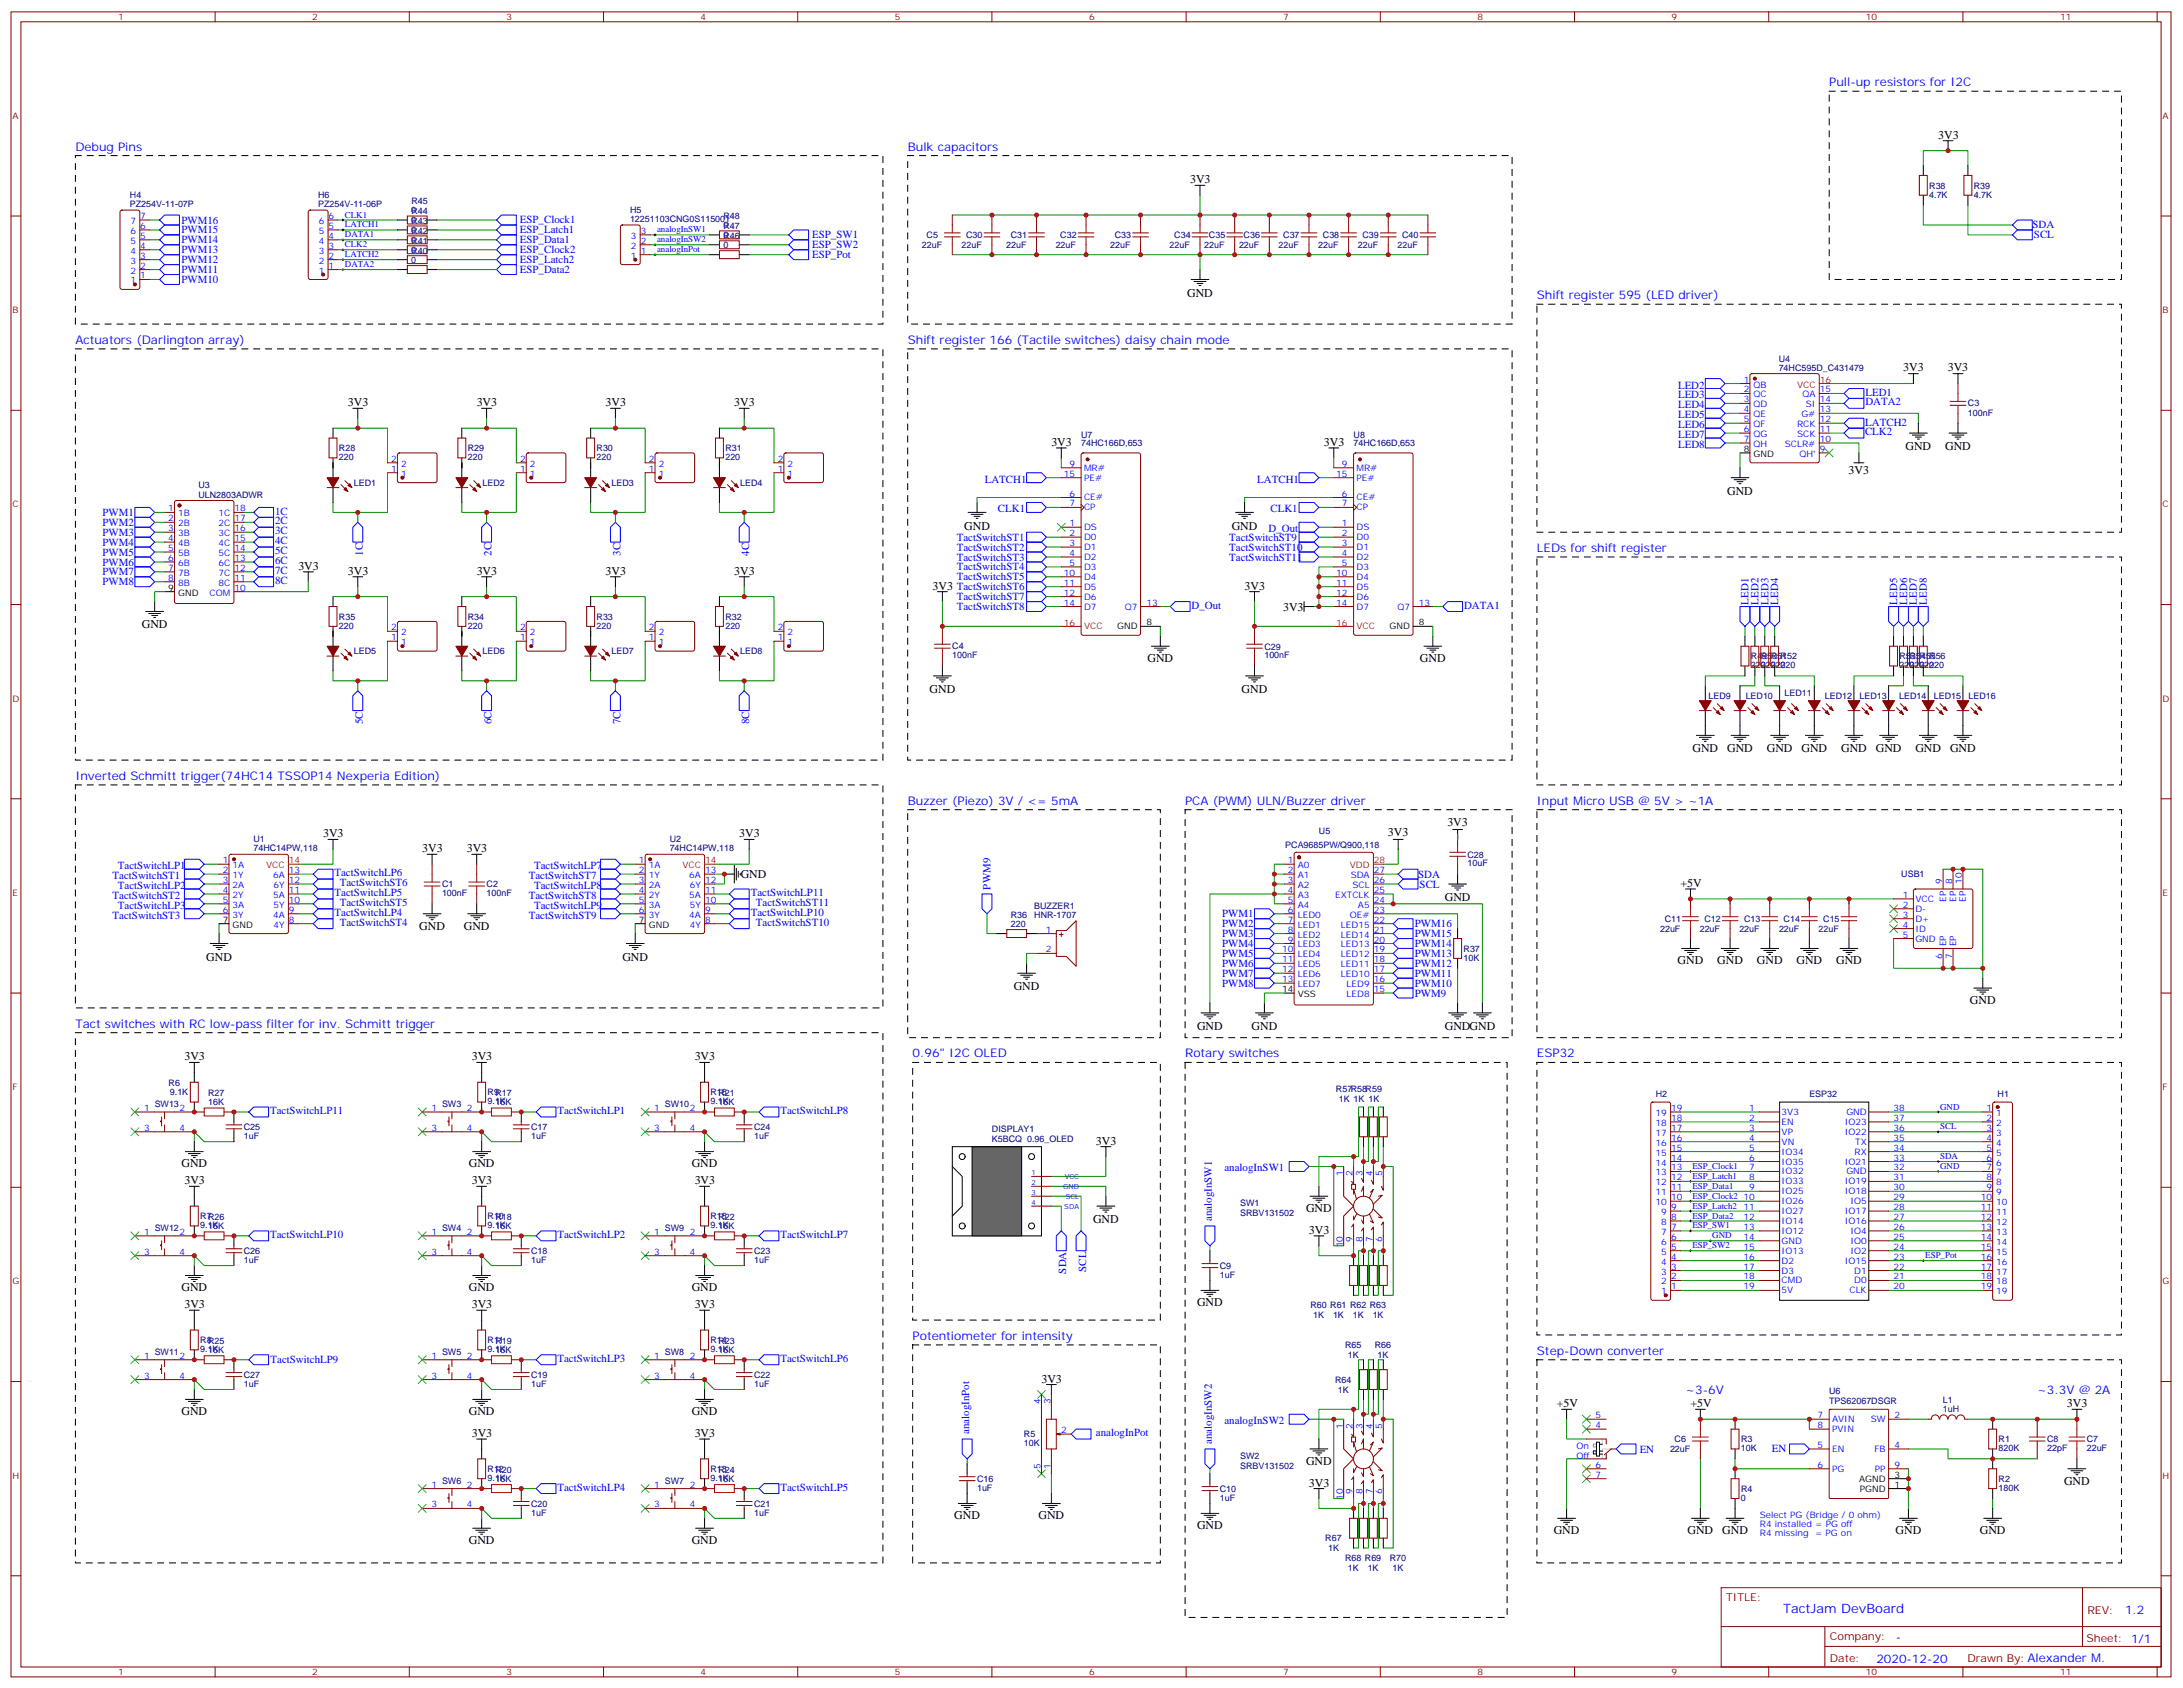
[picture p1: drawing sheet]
<svg xmlns="http://www.w3.org/2000/svg" width="777mm" height="601mm" viewBox="0 0 777 601" stroke-linecap="round" stroke-linejoin="round" font-family="sans-serif">
<defs><g id="words">
<text font-size="4.6" fill="#00f" x="634.9" y="574.2">TactJam DevBoard</text>
<g font-size="4.2" fill="#00f">
<text x="651.3" y="30.7">Pull-up resistors for I2C</text>
<text x="26.8" y="53.6">Debug Pins</text>
<text x="323.2" y="53.6">Bulk capacitors</text>
<text x="547.2" y="106.5">Shift register 595 (LED driver)</text>
<text x="26.8" y="122.4">Actuators (Darlington array)</text>
<text x="323.2" y="122.4">Shift register 166 (Tactile switches) daisy chain mode</text>
<text x="547.2" y="196.5">LEDs for shift register</text>
<text x="26.8" y="277.6">Inverted Schmitt trigger(74HC14 TSSOP14 Nexperia Edition)</text>
<text x="323.2" y="286.5">Buzzer (Piezo) 3V / &lt;= 5mA</text>
<text x="422" y="286.5">PCA (PWM) ULN/Buzzer driver</text>
<text x="547.2" y="286.5">Input Micro USB @ 5V &gt; ~1A</text>
<text x="26.8" y="365.8">Tact switches with RC low-pass filter for inv. Schmitt trigger</text>
<text x="324.9" y="376.4">0.96&quot; I2C OLED</text>
<text x="422" y="376.4">Rotary switches</text>
<text x="547.2" y="376.4">ESP32</text>
<text x="324.9" y="477">Potentiometer for intensity</text>
<text x="547.2" y="482.2">Step-Down converter</text>
<text x="600.1" y="496.4">~3-6V</text>
<text x="725.3" y="496.4">~3.3V @ 2A</text>
<text x="756.6" y="574.4">1.2</text>
<text x="675" y="584">-</text>
<text x="668.1" y="591.8">2020-12-20</text>
</g>
<g font-size="4.2">
<text x="690.1" y="49.4">3V3</text>
<text x="423.7" y="65.3">3V3</text>
<text x="422.7" y="105.6">GND</text>
<text x="677.6" y="131.9">3V3</text>
<text x="693.5" y="131.9">3V3</text>
<text x="123.9" y="144.6">3V3</text>
<text x="169.7" y="144.6">3V3</text>
<text x="215.6" y="144.6">3V3</text>
<text x="261.4" y="144.6">3V3</text>
<text x="374.3" y="158.8">3V3</text>
<text x="471.3" y="158.8">3V3</text>
<text x="678.4" y="160.2">GND</text>
<text x="692.5" y="160.2">GND</text>
<text x="658.2" y="168.7">3V3</text>
<text x="614.9" y="176.1">GND</text>
<text x="343.3" y="188.5">GND</text>
<text x="438.5" y="188.5">GND</text>
<text x="106.2" y="202.8">3V3</text>
<text x="123.9" y="204.6">3V3</text>
<text x="169.7" y="204.6">3V3</text>
<text x="215.6" y="204.6">3V3</text>
<text x="261.4" y="204.6">3V3</text>
<text x="332" y="209.9">3V3 TactSwitchST6</text>
<text x="443.1" y="209.9">3V3</text>
<text x="456.8" y="217.3">3V3</text>
<text x="50.5" y="223.7">GND</text>
<text x="408.6" y="235.7">GND</text>
<text x="505.6" y="235.7">GND</text>
<text x="330.9" y="246.7">GND</text>
<text x="442.1" y="246.7">GND</text>
<text x="602.6" y="267.8">GND</text>
<text x="614.9" y="267.8">GND</text>
<text x="629" y="267.8">GND</text>
<text x="641.4" y="267.8">GND</text>
<text x="655.5" y="267.8">GND</text>
<text x="667.9" y="267.8">GND</text>
<text x="682" y="267.8">GND</text>
<text x="694.3" y="267.8">GND</text>
<text x="115" y="298.1">3V3</text>
<text x="263.2" y="298.1">3V3</text>
<text x="494.2" y="297.7">3V3</text>
<text x="515.3" y="294.2">3V3</text>
<text x="150.3" y="303.4">3V3</text>
<text x="166.2" y="303.4">3V3</text>
<text x="263.7" y="312.6">GND</text>
<text x="598.3" y="315.7">+5V</text>
<text x="514.4" y="320.7">GND</text>
<text x="149.3" y="330.9">GND</text>
<text x="165.1" y="330.9">GND</text>
<text x="73.4" y="341.9">GND</text>
<text x="221.6" y="341.9">GND</text>
<text x="597.3" y="343.3">GND</text>
<text x="611.4" y="343.3">GND</text>
<text x="625.5" y="343.3">GND</text>
<text x="639.6" y="343.3">GND</text>
<text x="653.7" y="343.3">GND</text>
<text x="360.9" y="352.5">GND</text>
<text x="701.4" y="357.4">GND</text>
<text x="426.2" y="366.5">GND</text>
<text x="445.6" y="366.5">GND</text>
<text x="514.4" y="366.5">GNDGND</text>
<text x="65.7" y="377.5">3V3</text>
<text x="168" y="377.5">3V3</text>
<text x="247.3" y="377.5">3V3</text>
<text x="390.2" y="407.5">3V3</text>
<text x="64.6" y="415.6">GND</text>
<text x="166.9" y="415.6">GND</text>
<text x="246.3" y="415.6">GND</text>
<text x="65.7" y="421.6">3V3</text>
<text x="168" y="421.6">3V3</text>
<text x="247.3" y="421.6">3V3</text>
<text x="465" y="431.4">GND</text>
<text x="389.2" y="435.4">GND</text>
<text x="466.1" y="439.2">3V3</text>
<text x="64.6" y="459.7">GND</text>
<text x="166.9" y="459.7">GND</text>
<text x="246.3" y="459.7">GND</text>
<text x="65.7" y="465.7">3V3</text>
<text x="168" y="465.7">3V3</text>
<text x="247.3" y="465.7">3V3</text>
<text x="426.2" y="465">GND</text>
<text x="370.8" y="492.1">3V3</text>
<text x="64.6" y="503.8">GND</text>
<text x="166.9" y="503.8">GND</text>
<text x="246.3" y="503.8">GND</text>
<text x="554.2" y="500.9">+5V</text>
<text x="601.9" y="500.9">+5V</text>
<text x="735.9" y="500.9">3V3</text>
<text x="168" y="511.5">3V3</text>
<text x="247.3" y="511.5">3V3</text>
<text x="465" y="521.4">GND</text>
<text x="466.1" y="529.2">3V3</text>
<text x="734.9" y="528.5">GND</text>
<text x="339.8" y="540.8">GND</text>
<text x="369.7" y="540.8">GND</text>
<text x="426.2" y="544.3">GND</text>
<text x="166.9" y="549.6">GND</text>
<text x="246.3" y="549.6">GND</text>
<text x="553.2" y="546.1">GND</text>
<text x="600.8" y="546.1">GND</text>
<text x="613.2" y="546.1">GND</text>
<text x="674.9" y="546.1">GND</text>
<text x="704.9" y="546.1">GND</text>
</g>
<g font-size="3.9" fill="#00f">
<text x="64.6" y="79.6">PWM16</text>
<text x="64.6" y="83.1">PWM15</text>
<text x="185.1" y="79.5">ESP_Clock1</text>
<text x="185.1" y="83.1">ESP_Latch1</text>
<text x="723.6" y="81.3">SDA</text>
<text x="64.6" y="86.6">PWM14</text>
<text x="185.1" y="86.6">ESP_Data1</text>
<text x="289.2" y="88.4">ESP_SW2</text>
<text x="289.2" y="84.8">ESP_SW1</text>
<text x="724.2" y="84.9">SCL</text>
<text x="64.6" y="90.2">PWM13</text>
<text x="64.6" y="93.7">PWM12</text>
<text x="185.1" y="93.7">ESP_Latch2</text>
<text x="185.1" y="90.1">ESP_Clock2</text>
<text x="289.2" y="91.9">ESP_Pot</text>
<text x="64.6" y="97.2">PWM11</text>
<text x="64.6" y="100.7">PWM10</text>
<text x="185.1" y="97.2">ESP_Data2</text>
<text x="597.4" y="141.8">LED3</text>
<text x="597.4" y="138.3">LED2</text>
<text x="664.1" y="140.8">LED1</text>
<text x="597.5" y="148.9">LED5</text>
<text x="597.5" y="145.4">LED4</text>
<text x="664.1" y="144.3">DATA2</text>
<text x="597.5" y="156">LED7</text>
<text x="597.5" y="152.4">LED6</text>
<text x="664" y="154.9">CLK2</text>
<text x="664.1" y="151.5">LATCH2</text>
<text x="597.4" y="159.5">LED8</text>
<text x="350.6" y="171.8">LATCH1</text>
<text x="447.6" y="171.8">LATCH1</text>
<text x="36.5" y="183.7">PWM1</text>
<text x="97.9" y="183.2">1C</text>
<text x="355.3" y="182.4">CLK1</text>
<text x="452.3" y="182.4">CLK1</text>
<text x="36.5" y="187.2">PWM2</text>
<text x="36.5" y="190.7">PWM3</text>
<text x="97.9" y="190.2">3C</text>
<text x="97.9" y="186.7">2C</text>
<text x="451.7" y="189.4">D_Out</text>
<text x="36.5" y="194.3">PWM4</text>
<text x="36.5" y="197.8">PWM5</text>
<text x="97.9" y="197.3">5C</text>
<text x="97.9" y="193.7">4C</text>
<text x="129.2" y="197.9" transform="rotate(-90 129.2 197.9)">1C</text>
<text x="175" y="197.9" transform="rotate(-90 175 197.9)">2C</text>
<text x="220.9" y="197.9" transform="rotate(-90 220.9 197.9)">3C</text>
<text x="266.8" y="197.9" transform="rotate(-90 266.8 197.9)">4C</text>
<text x="340.7" y="196">TactSwitchST2</text>
<text x="340.7" y="192.5">TactSwitchST1</text>
<text x="437.7" y="196">TactSwitchST10</text>
<text x="437.7" y="192.5">TactSwitchST9</text>
<text x="36.5" y="201.3">PWM6</text>
<text x="97.9" y="200.8">6C</text>
<text x="340.7" y="203.1">TactSwitchST4</text>
<text x="340.7" y="199.5">TactSwitchST3</text>
<text x="437.7" y="199.5">TactSwitchST11</text>
<text x="36.5" y="204.8">PWM7</text>
<text x="36.5" y="208.4">PWM8</text>
<text x="97.9" y="207.8">8C</text>
<text x="97.9" y="204.3">7C</text>
<text x="340.7" y="206.6">TactSwitchST5</text>
<text x="340.7" y="213.6">TactSwitchST7</text>
<text x="622.5" y="215.2" transform="rotate(-90 622.5 215.2)">LED1</text>
<text x="626.1" y="215.2" transform="rotate(-90 626.1 215.2)">LED2</text>
<text x="629.6" y="215.2" transform="rotate(-90 629.6 215.2)">LED3</text>
<text x="633.1" y="215.2" transform="rotate(-90 633.1 215.2)">LED4</text>
<text x="675.5" y="215.2" transform="rotate(-90 675.5 215.2)">LED5</text>
<text x="679" y="215.2" transform="rotate(-90 679 215.2)">LED6</text>
<text x="682.5" y="215.2" transform="rotate(-90 682.5 215.2)">LED7</text>
<text x="686" y="215.2" transform="rotate(-90 686 215.2)">LED8</text>
<text x="340.7" y="217.2">TactSwitchST8</text>
<text x="424.3" y="216.6">D_Out</text>
<text x="521.3" y="216.6">DATA1</text>
<text x="129.2" y="257.8" transform="rotate(-90 129.2 257.8)">5C</text>
<text x="175" y="257.8" transform="rotate(-90 175 257.8)">6C</text>
<text x="220.9" y="257.8" transform="rotate(-90 220.9 257.8)">7C</text>
<text x="266.8" y="257.8" transform="rotate(-90 266.8 257.8)">8C</text>
<text x="42" y="309.3">TactSwitchLP1</text>
<text x="119.1" y="312">TactSwitchLP6</text>
<text x="190.1" y="309.3">TactSwitchLP7</text>
<text x="40.1" y="312.9">TactSwitchST1</text>
<text x="42" y="316.4">TactSwitchLP2</text>
<text x="121" y="315.5">TactSwitchST6</text>
<text x="188.3" y="312.9">TactSwitchST7</text>
<text x="190.1" y="316.4">TactSwitchLP8</text>
<text x="352.6" y="316.6" transform="rotate(-90 352.6 316.6)">PWM9</text>
<text x="504.9" y="312.4">SDA</text>
<text x="505.5" y="315.9">SCL</text>
<text x="40.1" y="320">TactSwitchST2</text>
<text x="42" y="323.4">TactSwitchLP3</text>
<text x="119.1" y="319">TactSwitchLP5</text>
<text x="121" y="322.5">TactSwitchST5</text>
<text x="188.3" y="320">TactSwitchST8</text>
<text x="190.1" y="323.4">TactSwitchLP9</text>
<text x="267.3" y="319">TactSwitchLP11</text>
<text x="269.2" y="322.5">TactSwitchST11</text>
<text x="40.1" y="327">TactSwitchST3</text>
<text x="119.1" y="326.2">TactSwitchLP4</text>
<text x="121" y="329.6">TactSwitchST4</text>
<text x="188.3" y="327">TactSwitchST9</text>
<text x="267.3" y="326.1">TactSwitchLP10</text>
<text x="269.2" y="329.5">TactSwitchST10</text>
<text x="435.1" y="326.5">PWM1</text>
<text x="435.1" y="330.1">PWM2</text>
<text x="435.1" y="333.6">PWM3</text>
<text x="503.8" y="330">PWM16</text>
<text x="503.8" y="333.6">PWM15</text>
<text x="435.1" y="337.1">PWM4</text>
<text x="435.1" y="340.7">PWM5</text>
<text x="503.8" y="337.1">PWM14</text>
<text x="503.8" y="340.6">PWM13</text>
<text x="435.1" y="344.2">PWM6</text>
<text x="435.1" y="347.7">PWM7</text>
<text x="503.8" y="344.2">PWM12</text>
<text x="503.8" y="347.7">PWM11</text>
<text x="435.1" y="351.2">PWM8</text>
<text x="503.8" y="351.2">PWM10</text>
<text x="503.8" y="354.7">PWM9</text>
<text x="96.2" y="396.6">TactSwitchLP11</text>
<text x="198.5" y="396.6">TactSwitchLP1</text>
<text x="277.9" y="396.6">TactSwitchLP8</text>
<text x="436" y="417">analogInSW1</text>
<text x="431.5" y="434.6" transform="rotate(-90 431.5 434.6)">analogInSW1</text>
<text x="96.2" y="440.7">TactSwitchLP10</text>
<text x="198.5" y="440.7">TactSwitchLP2</text>
<text x="277.9" y="440.7">TactSwitchLP7</text>
<text x="379.6" y="453.3" transform="rotate(-90 379.6 453.3)">SDA</text>
<text x="386.7" y="452.7" transform="rotate(-90 386.7 452.7)">SCL</text>
<text x="96.3" y="485.3">TactSwitchLP9</text>
<text x="198.5" y="484.8">TactSwitchLP3</text>
<text x="277.9" y="484.8">TactSwitchLP6</text>
<text x="436" y="506.9">analogInSW2</text>
<text x="345.1" y="510.5" transform="rotate(-90 345.1 510.5)">analogInPot</text>
<text x="390.2" y="511.2">analogInPot</text>
<text x="431.5" y="514" transform="rotate(-90 431.5 514)">analogInSW2</text>
<text x="583.8" y="517">EN</text>
<text x="630.8" y="517">EN</text>
<text x="198.5" y="530.7">TactSwitchLP4</text>
<text x="277.9" y="530.7">TactSwitchLP5</text>
</g>
<g font-size="3.9" fill="#800">
<text x="614.6" y="569.7">TITLE:</text>
<text x="743.2" y="574.4">REV:</text>
<text x="651.5" y="583.9">Company:</text>
<text x="742.9" y="584.6">Sheet: 1/1</text>
<text x="651.5" y="591.6">Date:</text>
<text x="700.5" y="591.7">Drawn By:Alexander M.</text>
</g>
<g font-size="3.2" fill="#800">
<text x="42" y="7.2">1</text>
<text x="111.2" y="7.2">2</text>
<text x="180.3" y="7.2">3</text>
<text x="249.4" y="7.2">4</text>
<text x="318.6" y="7.2">5</text>
<text x="387.7" y="7.2">6</text>
<text x="456.9" y="7.2">7</text>
<text x="526" y="7.2">8</text>
<text x="595.2" y="7.2">9</text>
<text x="664.3" y="7.2">10</text>
<text x="733.5" y="7.2">11</text>
<text x="4.4" y="42.3">A</text>
<text x="770" y="42.3">A</text>
<text x="4.4" y="111.5">B</text>
<text x="770" y="111.5">B</text>
<text x="4.4" y="180.6">C</text>
<text x="770" y="180.6">C</text>
<text x="4.4" y="249.8">D</text>
<text x="770" y="249.8">D</text>
<text x="4.4" y="318.9">E</text>
<text x="770" y="318.9">E</text>
<text x="4.4" y="388.1">F</text>
<text x="770" y="388.1">F</text>
<text x="4.4" y="457.2">G</text>
<text x="770" y="457.2">G</text>
<text x="4.4" y="526.3">H</text>
<text x="770" y="526.3">H</text>
<text x="42" y="596.4">1</text>
<text x="111.2" y="596.4">2</text>
<text x="180.3" y="596.4">3</text>
<text x="249.4" y="596.4">4</text>
<text x="318.6" y="596.4">5</text>
<text x="387.7" y="596.4">6</text>
<text x="456.9" y="596.4">7</text>
<text x="526" y="596.4">8</text>
<text x="595.2" y="596.4">9</text>
<text x="664.3" y="596.4">10</text>
<text x="733.5" y="596.4">11</text>
</g>
<g font-size="3.2" fill="#000080">
<text x="46.3" y="70.6">H4</text>
<text x="113.3" y="70.6">H6</text>
<text x="686.9" y="70.3">4.7K</text>
<text x="686.9" y="67.1">R38</text>
<text x="702.8" y="70.3">4.7K</text>
<text x="702.8" y="67.1">R39</text>
<text x="46.3" y="73.7">PZ254V-11-07P</text>
<text x="113.3" y="73.7">PZ254V-11-06P</text>
<text x="146.4" y="75.8">0</text>
<text x="146.5" y="76.2">R44</text>
<text x="146.5" y="72.6">R45</text>
<text x="224.3" y="75.9">H5</text>
<text x="257.6" y="77.9">R48</text>
<text x="146.4" y="82.9">0</text>
<text x="146.4" y="79.4">0</text>
<text x="146.5" y="83.2">R42</text>
<text x="146.5" y="79.7">R43</text>
<text x="224.3" y="79">12251103CNG0S115001</text>
<text x="257.6" y="81.1">0</text>
<text x="257.6" y="81.5">R47</text>
<text x="146.4" y="90">0</text>
<text x="146.4" y="86.4">0</text>
<text x="146.5" y="86.7">R41</text>
<text x="257.6" y="88.2">0</text>
<text x="257.6" y="84.7">0</text>
<text x="257.6" y="85">R46</text>
<text x="328.2" y="88.3">22uF</text>
<text x="329.9" y="84.7">C5</text>
<text x="342.4" y="88.3">22uF</text>
<text x="344" y="84.7">C30</text>
<text x="358.2" y="88.3">22uF</text>
<text x="359.9" y="84.7">C31</text>
<text x="375.9" y="88.3">22uF</text>
<text x="377.5" y="84.7">C32</text>
<text x="395.3" y="88.3">22uF</text>
<text x="396.9" y="84.7">C33</text>
<text x="416.4" y="88.3">22uF</text>
<text x="418.1" y="84.7">C34</text>
<text x="428.8" y="88.3">22uF</text>
<text x="430.4" y="84.7">C35</text>
<text x="441.1" y="88.3">22uF</text>
<text x="442.8" y="84.7">C36</text>
<text x="455.2" y="88.3">22uF</text>
<text x="456.9" y="84.7">C37</text>
<text x="469.4" y="88.3">22uF</text>
<text x="471" y="84.7">C38</text>
<text x="483.5" y="88.3">22uF</text>
<text x="485.1" y="84.7">C39</text>
<text x="497.6" y="88.3">22uF</text>
<text x="499.2" y="84.7">C40</text>
<text x="146.4" y="93.5">0</text>
<text x="146.5" y="90.3">R40</text>
<text x="633.3" y="131.9">74HC595D_C431479</text>
<text x="633.3" y="128.8">U4</text>
<text x="700.7" y="147.9">100nF</text>
<text x="700.7" y="144.7">C3</text>
<text x="384.9" y="155.9">U7</text>
<text x="481.9" y="155.9">U8</text>
<text x="120.7" y="160.6">R28</text>
<text x="166.5" y="160.6">R29</text>
<text x="212.4" y="160.6">R30</text>
<text x="258.3" y="160.6">R31</text>
<text x="384.9" y="158.9">74HC166D,653</text>
<text x="481.9" y="158.9">74HC166D,653</text>
<text x="120.7" y="163.8">220</text>
<text x="166.5" y="163.8">220</text>
<text x="212.4" y="163.8">220</text>
<text x="258.3" y="163.8">220</text>
<text x="70.7" y="173.9">U3</text>
<text x="126" y="172.9">LED1</text>
<text x="171.8" y="172.9">LED2</text>
<text x="217.7" y="172.9">LED3</text>
<text x="263.6" y="172.9">LED4</text>
<text x="70.7" y="177.1">ULN2803ADWR</text>
<text x="120.7" y="220.6">R35</text>
<text x="166.5" y="220.6">R34</text>
<text x="212.4" y="220.6">R33</text>
<text x="258.3" y="220.6">R32</text>
<text x="120.7" y="223.7">220</text>
<text x="166.5" y="223.7">220</text>
<text x="212.4" y="223.7">220</text>
<text x="258.3" y="223.7">220</text>
<text x="126" y="232.9">LED5</text>
<text x="171.8" y="232.9">LED6</text>
<text x="217.7" y="232.9">LED7</text>
<text x="263.6" y="232.9">LED8</text>
<text x="339.1" y="231.2">C4</text>
<text x="450.2" y="231.2">C29</text>
<text x="339.1" y="234.3">100nF</text>
<text x="450.2" y="234.3">100nF</text>
<text x="623.4" y="237.9">220</text>
<text x="623.4" y="234.7">R49</text>
<text x="626.9" y="237.9">220</text>
<text x="626.9" y="234.7">R50</text>
<text x="630.4" y="237.9">220</text>
<text x="630.5" y="234.7">R51</text>
<text x="634" y="237.9">220</text>
<text x="634" y="234.7">R52</text>
<text x="676.3" y="237.9">220</text>
<text x="676.3" y="234.7">R53</text>
<text x="679.8" y="237.9">220</text>
<text x="679.8" y="234.7">R54</text>
<text x="683.4" y="237.9">220</text>
<text x="683.4" y="234.7">R55</text>
<text x="686.9" y="237.9">220</text>
<text x="686.9" y="234.7">R56</text>
<text x="608.3" y="248.8">LED9</text>
<text x="621.5" y="248.8">LED10</text>
<text x="635.4" y="247.6">LED11</text>
<text x="649.8" y="248.8">LED12</text>
<text x="662.1" y="248.8">LED13</text>
<text x="676.2" y="248.8">LED14</text>
<text x="688.6" y="248.8">LED15</text>
<text x="700.9" y="248.8">LED16</text>
<text x="90.3" y="299.8">U1</text>
<text x="238.4" y="299.8">U2</text>
<text x="469.6" y="297">U5</text>
<text x="90.3" y="302.9">74HC14PW,118</text>
<text x="238.4" y="302.9">74HC14PW,118</text>
<text x="457.6" y="301.7">PCA9685PW/Q900,118</text>
<text x="522.5" y="305.3">C28</text>
<text x="522.5" y="308.4">10uF</text>
<text x="157.4" y="315.8">C1</text>
<text x="173.3" y="315.8">C2</text>
<text x="677" y="312.3">USB1</text>
<text x="157.4" y="319">100nF</text>
<text x="173.2" y="319">100nF</text>
<text x="368.2" y="323.5">BUZZER1</text>
<text x="359.9" y="329.8">220</text>
<text x="359.9" y="326.7">R36</text>
<text x="368.2" y="326.7">HNR-1707</text>
<text x="592.7" y="328.2">C11</text>
<text x="606.8" y="328.2">C12</text>
<text x="620.9" y="328.2">C13</text>
<text x="635" y="328.2">C14</text>
<text x="649.2" y="328.2">C15</text>
<text x="591.1" y="331.7">22uF</text>
<text x="605.2" y="331.7">22uF</text>
<text x="619.3" y="331.7">22uF</text>
<text x="633.4" y="331.7">22uF</text>
<text x="647.5" y="331.7">22uF</text>
<text x="521.1" y="341.9">10K</text>
<text x="521.1" y="338.7">R37</text>
<text x="60" y="386.4">R6</text>
<text x="60.5" y="389.9">9.1K</text>
<text x="173.6" y="389.9">R9R17</text>
<text x="253" y="389.9">R16</text>
<text x="475.7" y="388.8">R57R58R59</text>
<text x="55.1" y="394.1">SW13</text>
<text x="74.1" y="393.3">16K</text>
<text x="74.1" y="390.2">R27</text>
<text x="157.4" y="394.1">SW3</text>
<text x="173.6" y="393.1">9.1K</text>
<text x="176.4" y="393.3">16K</text>
<text x="236.7" y="394.1">SW10</text>
<text x="253" y="393.1">9.1K</text>
<text x="255.8" y="393.3">16K</text>
<text x="255.8" y="390.2">R21</text>
<text x="476.6" y="392.3">1K 1K 1K</text>
<text x="589.5" y="390.5">H2</text>
<text x="644.2" y="390.5">ESP32</text>
<text x="711.2" y="390.5">H1</text>
<text x="86.8" y="405.4">1uF</text>
<text x="86.8" y="402.2">C25</text>
<text x="189.1" y="405.4">1uF</text>
<text x="189.1" y="402.3">C17</text>
<text x="268.5" y="405.4">1uF</text>
<text x="268.5" y="402.3">C24</text>
<text x="353.2" y="406.4">K5BCQ 0.96_OLED</text>
<text x="353.2" y="402.9">DISPLAY1</text>
<text x="441.5" y="429.3">SW1</text>
<text x="71.3" y="437.2">9.1K</text>
<text x="71.3" y="434">R7R26</text>
<text x="74.1" y="437.4">16K</text>
<text x="173.6" y="437.2">9.1K</text>
<text x="173.6" y="434">R10</text>
<text x="176.4" y="437.4">16K</text>
<text x="176.4" y="434.3">R18</text>
<text x="253" y="437.2">9.1K</text>
<text x="253" y="434">R15</text>
<text x="255.8" y="437.4">16K</text>
<text x="255.8" y="434.3">R22</text>
<text x="441.5" y="432.9">SRBV131502</text>
<text x="55.1" y="438.1">SW12</text>
<text x="157.4" y="438.1">SW4</text>
<text x="236.7" y="438.1">SW9</text>
<text x="86.8" y="449.5">1uF</text>
<text x="86.8" y="446.4">C26</text>
<text x="189.1" y="449.5">1uF</text>
<text x="189.1" y="446.4">C18</text>
<text x="268.5" y="449.5">1uF</text>
<text x="268.5" y="446.4">C23</text>
<text x="434.3" y="454.8">1uF</text>
<text x="434.3" y="451.6">C9</text>
<text x="466.6" y="465.7">R60 R61 R62 R63</text>
<text x="467.6" y="469.3">1K</text>
<text x="474.6" y="469.3">1K</text>
<text x="481.7" y="469.3">1K</text>
<text x="488.7" y="469.3">1K</text>
<text x="71.3" y="478.1">R8R25</text>
<text x="173.6" y="478.1">R11</text>
<text x="176.4" y="478.4">R19</text>
<text x="253" y="478.1">R14</text>
<text x="255.8" y="478.4">R23</text>
<text x="478.9" y="479.8">R65</text>
<text x="489.5" y="479.8">R66</text>
<text x="55.1" y="482.2">SW11</text>
<text x="71.3" y="481.3">9.1K</text>
<text x="74.1" y="481.5">16K</text>
<text x="157.4" y="482.2">SW5</text>
<text x="173.6" y="481.3">9.1K</text>
<text x="176.4" y="481.5">16K</text>
<text x="236.7" y="482.2">SW8</text>
<text x="253" y="481.3">9.1K</text>
<text x="255.8" y="481.5">16K</text>
<text x="479.9" y="483.4">1K</text>
<text x="490.5" y="483.4">1K</text>
<text x="86.8" y="490.5">C27</text>
<text x="189.1" y="490.5">C19</text>
<text x="268.5" y="490.5">C22</text>
<text x="86.8" y="493.6">1uF</text>
<text x="189.1" y="493.6">1uF</text>
<text x="268.5" y="493.6">1uF</text>
<text x="475.4" y="492.2">R64</text>
<text x="476.4" y="495.7">1K</text>
<text x="651.3" y="496.4">U6</text>
<text x="651.3" y="499.9">TPS62067DSGR</text>
<text x="691.8" y="502.6">1uH</text>
<text x="691.8" y="499.5">L1</text>
<text x="364.5" y="514.8">10K</text>
<text x="364.5" y="511.6">R5</text>
<text x="596.2" y="513.4">C6</text>
<text x="619.9" y="513.3">R3</text>
<text x="711.6" y="513.4">R1</text>
<text x="728.9" y="513.4">C8</text>
<text x="743" y="513.4">C7</text>
<text x="441.5" y="519.3">SW2</text>
<text x="594.6" y="516.9">22uF</text>
<text x="619.9" y="516.6">10K</text>
<text x="711.6" y="516.6">820K</text>
<text x="728.9" y="516.6">22pF</text>
<text x="743" y="516.5">22uF</text>
<text x="173.6" y="527.2">9.1K</text>
<text x="173.6" y="523.9">R12</text>
<text x="176.4" y="527.4">16K</text>
<text x="176.4" y="524.3">R20</text>
<text x="253" y="527.2">9.1K</text>
<text x="253" y="523.9">R13</text>
<text x="255.8" y="527.4">16K</text>
<text x="255.8" y="524.3">R24</text>
<text x="347.9" y="527.5">C16</text>
<text x="441.5" y="522.8">SRBV131502</text>
<text x="711.6" y="527.5">R2</text>
<text x="157.4" y="528.1">SW6</text>
<text x="236.7" y="528.1">SW7</text>
<text x="347.9" y="530.7">1uF</text>
<text x="434.3" y="531">C10</text>
<text x="619.9" y="531.1">R4</text>
<text x="711.6" y="530.7">180K</text>
<text x="189.1" y="539.5">1uF</text>
<text x="189.1" y="536.3">C20</text>
<text x="268.5" y="539.5">1uF</text>
<text x="268.5" y="536.3">C21</text>
<text x="434.3" y="534.2">1uF</text>
<text x="619.9" y="534.2">0</text>
<text x="471.9" y="548.6">R67</text>
<text x="472.8" y="552.2">1K</text>
<text x="478.9" y="555.7">R68 R69</text>
<text x="494.8" y="555.7">R70</text>
<text x="479.9" y="559.2">1K</text>
<text x="487" y="559.2">1K</text>
<text x="495.8" y="559.2">1K</text>
</g>
<g font-size="3.2" fill="#00f">
<text x="50" y="78">7</text>
<text x="117" y="78">6</text>
<text x="122.8" y="77.4">CLK1</text>
<text x="46.5" y="83.3">6</text>
<text x="46.5" y="79.7">7</text>
<text x="50" y="81.5">6</text>
<text x="113.5" y="83.3">5</text>
<text x="113.5" y="79.7">6</text>
<text x="117" y="81.5">5</text>
<text x="122.8" y="81">LATCH1</text>
<text x="228.1" y="83.3">3</text>
<text x="233.9" y="82.7">analogInSW1</text>
<text x="46.5" y="86.8">5</text>
<text x="50" y="88.5">4</text>
<text x="50" y="85">5</text>
<text x="113.5" y="86.8">4</text>
<text x="117" y="88.5">3</text>
<text x="117" y="85">4</text>
<text x="122.8" y="88">CLK2</text>
<text x="122.8" y="84.5">DATA1</text>
<text x="224.6" y="88.5">2</text>
<text x="224.6" y="85">3</text>
<text x="228.1" y="86.8">2</text>
<text x="233.9" y="89.8">analogInPot</text>
<text x="233.9" y="86.3">analogInSW2</text>
<text x="46.5" y="93.8">3</text>
<text x="46.5" y="90.3">4</text>
<text x="50" y="95.6">2</text>
<text x="50" y="92.1">3</text>
<text x="113.5" y="93.8">2</text>
<text x="113.5" y="90.3">3</text>
<text x="117" y="95.6">1</text>
<text x="117" y="92.1">2</text>
<text x="122.8" y="91.5">LATCH2</text>
<text x="122.8" y="95.1">DATA2</text>
<text x="224.6" y="92.1">1</text>
<text x="228.1" y="90.3">1</text>
<text x="46.5" y="100.9">1</text>
<text x="46.5" y="97.4">2</text>
<text x="50" y="99.1">1</text>
<text x="113.5" y="97.4">1</text>
<text x="620.8" y="136.2">1</text>
<text x="624.3" y="137.9">QB</text>
<text x="620.8" y="139.7">2</text>
<text x="620.8" y="143.2">3</text>
<text x="624.3" y="141.5">QC</text>
<text x="641.8" y="141.5">QA</text>
<text x="647.9" y="143.2">14</text>
<text x="647.9" y="139.7">15</text>
<text x="620.8" y="146.8">4</text>
<text x="624.3" y="145">QD</text>
<text x="624.3" y="148.5">QE</text>
<text x="641.4" y="148.5">G#</text>
<text x="642.9" y="145">SI</text>
<text x="647.9" y="146.8">13</text>
<text x="620.8" y="150.3">5</text>
<text x="620.8" y="153.8">6</text>
<text x="624.3" y="152">QF</text>
<text x="624.3" y="155.6">QG</text>
<text x="639.8" y="152">RCK</text>
<text x="639.8" y="155.6">SCK</text>
<text x="647.9" y="153.8">11</text>
<text x="647.9" y="150.3">12</text>
<text x="620.8" y="157.3">7</text>
<text x="624.3" y="159.1">QH</text>
<text x="635.5" y="159.1">SCLR#</text>
<text x="647.9" y="160.9">9</text>
<text x="647.9" y="157.3">10</text>
<text x="139.3" y="167.9">1</text>
<text x="139.3" y="164.4">2</text>
<text x="142.8" y="166.2">2</text>
<text x="185.2" y="167.9">1</text>
<text x="185.2" y="164.4">2</text>
<text x="188.7" y="166.2">2</text>
<text x="231" y="167.9">1</text>
<text x="231" y="164.4">2</text>
<text x="234.5" y="166.2">2</text>
<text x="276.9" y="167.9">1</text>
<text x="276.9" y="164.4">2</text>
<text x="280.4" y="166.2">2</text>
<text x="380.8" y="166.2">9</text>
<text x="386" y="167.6">MR#</text>
<text x="477.8" y="166.2">9</text>
<text x="483" y="167.6">MR#</text>
<text x="640.7" y="162.6">QH'</text>
<text x="142.8" y="169.7">1</text>
<text x="188.7" y="169.7">1</text>
<text x="234.5" y="169.7">1</text>
<text x="280.4" y="169.7">1</text>
<text x="378.8" y="169.7">15</text>
<text x="386" y="171.1">PE#</text>
<text x="475.8" y="169.7">15</text>
<text x="483" y="171.1">PE#</text>
<text x="380.8" y="176.7">6</text>
<text x="386" y="178.2">CE#</text>
<text x="477.8" y="176.7">6</text>
<text x="483" y="178.2">CE#</text>
<text x="59.9" y="182">1</text>
<text x="59.9" y="185.6">2</text>
<text x="63.4" y="183.8">1B</text>
<text x="77.8" y="183.8">1C</text>
<text x="83.5" y="185.6">17</text>
<text x="83.5" y="182">18</text>
<text x="380.8" y="180.3">7</text>
<text x="386" y="181.7">CP</text>
<text x="477.8" y="180.3">7</text>
<text x="483" y="181.7">CP</text>
<text x="59.9" y="189.1">3</text>
<text x="63.4" y="187.3">2B</text>
<text x="63.4" y="190.9">3B</text>
<text x="77.8" y="190.9">3C</text>
<text x="77.8" y="187.3">2C</text>
<text x="83.5" y="189.1">16</text>
<text x="380.8" y="187.3">1</text>
<text x="380.8" y="190.9">2</text>
<text x="386" y="188.7">DS</text>
<text x="477.8" y="187.3">1</text>
<text x="477.8" y="190.9">2</text>
<text x="483" y="188.7">DS</text>
<text x="59.9" y="192.6">4</text>
<text x="59.9" y="196.1">5</text>
<text x="63.4" y="194.4">4B</text>
<text x="63.4" y="197.9">5B</text>
<text x="77.8" y="197.9">5C</text>
<text x="77.8" y="194.4">4C</text>
<text x="83.5" y="196.1">14</text>
<text x="83.5" y="192.6">15</text>
<text x="380.8" y="194.4">3</text>
<text x="380.8" y="197.9">4</text>
<text x="386" y="192.3">D0</text>
<text x="386" y="195.8">D1</text>
<text x="477.8" y="194.4">3</text>
<text x="477.8" y="197.9">4</text>
<text x="483" y="192.3">D0</text>
<text x="483" y="195.8">D1</text>
<text x="59.9" y="199.7">6</text>
<text x="59.9" y="203.2">7</text>
<text x="63.4" y="201.4">6B</text>
<text x="77.8" y="201.4">6C</text>
<text x="83.5" y="203.2">12</text>
<text x="83.5" y="199.7">13</text>
<text x="380.8" y="201.4">5</text>
<text x="386" y="199.3">D2</text>
<text x="386" y="202.8">D3</text>
<text x="477.8" y="201.4">5</text>
<text x="483" y="199.3">D2</text>
<text x="483" y="202.8">D3</text>
<text x="59.9" y="206.7">8</text>
<text x="63.4" y="205">7B</text>
<text x="63.4" y="208.5">8B</text>
<text x="77.8" y="208.5">8C</text>
<text x="77.8" y="205">7C</text>
<text x="83.5" y="206.7">11</text>
<text x="378.8" y="205">10</text>
<text x="378.8" y="208.5">11</text>
<text x="386" y="206.4">D4</text>
<text x="386" y="209.9">D5</text>
<text x="475.8" y="205">10</text>
<text x="475.8" y="208.5">11</text>
<text x="483" y="206.4">D4</text>
<text x="483" y="209.9">D5</text>
<text x="74.6" y="212">COM</text>
<text x="83.5" y="210.3">10</text>
<text x="378.8" y="212">12</text>
<text x="378.8" y="215.5">14</text>
<text x="386" y="213.4">D6</text>
<text x="408.2" y="215.5">13</text>
<text x="475.8" y="212">12</text>
<text x="475.8" y="215.5">14</text>
<text x="483" y="213.4">D6</text>
<text x="505.2" y="215.5">13</text>
<text x="386" y="217">D7</text>
<text x="400.5" y="217">Q7</text>
<text x="483" y="217">D7</text>
<text x="497.5" y="217">Q7</text>
<text x="139.3" y="227.9">1</text>
<text x="139.3" y="224.4">2</text>
<text x="142.8" y="226.1">2</text>
<text x="185.2" y="227.9">1</text>
<text x="185.2" y="224.4">2</text>
<text x="188.7" y="226.1">2</text>
<text x="231" y="227.9">1</text>
<text x="231" y="224.4">2</text>
<text x="234.5" y="226.1">2</text>
<text x="276.9" y="227.9">1</text>
<text x="276.9" y="224.4">2</text>
<text x="280.4" y="226.1">2</text>
<text x="142.8" y="229.7">1</text>
<text x="188.7" y="229.7">1</text>
<text x="234.5" y="229.7">1</text>
<text x="280.4" y="229.7">1</text>
<text x="79.3" y="307.3">1</text>
<text x="79.3" y="310.8">2</text>
<text x="82.8" y="309">1A</text>
<text x="102.9" y="310.8">13</text>
<text x="227.5" y="307.3">1</text>
<text x="227.5" y="310.8">2</text>
<text x="231" y="309">1A</text>
<text x="251" y="310.8">13</text>
<text x="458.6" y="307.3">1</text>
<text x="458.6" y="310.8">2</text>
<text x="462.1" y="309">A0</text>
<text x="489.2" y="310.8">27</text>
<text x="79.3" y="314.3">3</text>
<text x="79.3" y="317.9">4</text>
<text x="82.8" y="312.6">1Y</text>
<text x="82.8" y="316.1">2A</text>
<text x="97.2" y="312.6">6A</text>
<text x="97.4" y="316.1">6Y</text>
<text x="102.9" y="317.9">11</text>
<text x="102.9" y="314.3">12</text>
<text x="227.5" y="314.3">3</text>
<text x="227.5" y="317.9">4</text>
<text x="231" y="312.6">1Y</text>
<text x="231" y="316.1">2A</text>
<text x="245.4" y="312.6">6A</text>
<text x="245.6" y="316.1">6Y</text>
<text x="251" y="317.9">11</text>
<text x="251" y="314.3">12</text>
<text x="458.6" y="314.3">3</text>
<text x="458.6" y="317.9">4</text>
<text x="462.1" y="312.6">A1</text>
<text x="462.1" y="316.1">A2</text>
<text x="480.9" y="312.6">SDA</text>
<text x="481.5" y="316.1">SCL</text>
<text x="489.2" y="317.9">25</text>
<text x="489.2" y="314.3">26</text>
<text x="691.5" y="314.7" transform="rotate(-90 691.5 314.7)">9</text>
<text x="695" y="314.7" transform="rotate(-90 695 314.7)">8</text>
<text x="698.5" y="314.7" transform="rotate(-90 698.5 314.7)">10</text>
<text x="79.3" y="321.4">5</text>
<text x="82.8" y="319.6">2Y</text>
<text x="82.8" y="323.1">3A</text>
<text x="97.2" y="319.6">5A</text>
<text x="97.4" y="323.1">5Y</text>
<text x="102.9" y="321.4">10</text>
<text x="227.5" y="321.4">5</text>
<text x="231" y="319.6">2Y</text>
<text x="231" y="323.1">3A</text>
<text x="245.4" y="319.6">5A</text>
<text x="245.6" y="323.1">5Y</text>
<text x="251" y="321.4">10</text>
<text x="458.6" y="321.4">5</text>
<text x="462.1" y="319.6">A3</text>
<text x="462.1" y="323.1">A4</text>
<text x="475.4" y="319.6">EXTCLK</text>
<text x="483.5" y="323.1">A5</text>
<text x="489.2" y="321.4">24</text>
<text x="677.5" y="319.6">1</text>
<text x="677.5" y="323.1">2</text>
<text x="682" y="321">VCC</text>
<text x="692.9" y="321.1" transform="rotate(-90 692.9 321.1)">EP</text>
<text x="696.4" y="321.1" transform="rotate(-90 696.4 321.1)">EP</text>
<text x="699.9" y="321.1" transform="rotate(-90 699.9 321.1)">EP</text>
<text x="79.3" y="324.9">6</text>
<text x="82.8" y="326.7">3Y</text>
<text x="97.2" y="326.7">4A</text>
<text x="102.9" y="328.4">8</text>
<text x="102.9" y="324.9">9</text>
<text x="227.5" y="324.9">6</text>
<text x="231" y="326.7">3Y</text>
<text x="245.4" y="326.7">4A</text>
<text x="251" y="328.4">8</text>
<text x="251" y="324.9">9</text>
<text x="458.6" y="324.9">6</text>
<text x="458.6" y="328.4">7</text>
<text x="462.1" y="326.7">LED0</text>
<text x="480.6" y="326.7">OE#</text>
<text x="489.2" y="328.4">22</text>
<text x="489.2" y="324.9">23</text>
<text x="677.5" y="326.7">3</text>
<text x="682" y="324.6">D-</text>
<text x="682" y="328.1">D+</text>
<text x="97.4" y="330.2">4Y</text>
<text x="245.6" y="330.2">4Y</text>
<text x="372.3" y="332">1</text>
<text x="458.6" y="332">8</text>
<text x="458.6" y="335.5">9</text>
<text x="462.1" y="330.2">LED1</text>
<text x="462.1" y="333.7">LED2</text>
<text x="477.4" y="333.7">LED14</text>
<text x="477.4" y="330.2">LED15</text>
<text x="489.2" y="335.5">20</text>
<text x="489.2" y="332">21</text>
<text x="677.5" y="330.2">4</text>
<text x="677.5" y="333.7">5</text>
<text x="682" y="331.6">ID</text>
<text x="682" y="335.1">GND</text>
<text x="372.3" y="339">2</text>
<text x="456.6" y="339">10</text>
<text x="462.1" y="337.3">LED3</text>
<text x="462.1" y="340.8">LED4</text>
<text x="477.4" y="340.8">LED12</text>
<text x="477.4" y="337.3">LED13</text>
<text x="489.2" y="339">19</text>
<text x="691.5" y="341.4" transform="rotate(-90 691.5 341.4)">6</text>
<text x="692.9" y="336.9" transform="rotate(-90 692.9 336.9)">EP</text>
<text x="695" y="341.4" transform="rotate(-90 695 341.4)">7</text>
<text x="696.4" y="336.9" transform="rotate(-90 696.4 336.9)">EP</text>
<text x="456.6" y="342.5">11</text>
<text x="456.6" y="346.1">12</text>
<text x="462.1" y="344.3">LED5</text>
<text x="462.1" y="347.8">LED6</text>
<text x="477.4" y="347.8">LED10</text>
<text x="477.4" y="344.3">LED11</text>
<text x="489.2" y="346.1">17</text>
<text x="489.2" y="342.5">18</text>
<text x="456.6" y="349.6">13</text>
<text x="462.1" y="351.4">LED7</text>
<text x="479.4" y="351.4">LED9</text>
<text x="489.2" y="353.1">15</text>
<text x="489.2" y="349.6">16</text>
<text x="479.4" y="354.9">LED8</text>
<text x="51.3" y="395.5">1</text>
<text x="63.9" y="395.5">2</text>
<text x="153.6" y="395.5">1</text>
<text x="166.2" y="395.5">2</text>
<text x="233" y="395.5">1</text>
<text x="245.6" y="395.5">2</text>
<text x="595" y="395.5">19</text>
<text x="622.8" y="395.5">1</text>
<text x="674.2" y="395.5">38</text>
<text x="690.8" y="394.9">GND</text>
<text x="707.3" y="395.5">1</text>
<text x="589.5" y="400.8">18</text>
<text x="589.5" y="397.2">19</text>
<text x="595" y="399">18</text>
<text x="622.8" y="399">2</text>
<text x="634.3" y="396.9">3V3</text>
<text x="634.3" y="400.4">EN</text>
<text x="656.8" y="400.4">IO23</text>
<text x="657.4" y="396.9">GND</text>
<text x="674.2" y="399">37</text>
<text x="690.8" y="402">SCL</text>
<text x="707.3" y="399">2</text>
<text x="710.8" y="397.2">1</text>
<text x="710.8" y="400.8">2</text>
<text x="51.3" y="402.5">3</text>
<text x="63.9" y="402.5">4</text>
<text x="153.6" y="402.5">3</text>
<text x="166.2" y="402.5">4</text>
<text x="233" y="402.5">3</text>
<text x="245.6" y="402.5">4</text>
<text x="589.5" y="407.8">16</text>
<text x="589.5" y="404.3">17</text>
<text x="595" y="406">16</text>
<text x="595" y="402.5">17</text>
<text x="622.8" y="402.5">3</text>
<text x="622.8" y="406">4</text>
<text x="634.3" y="403.9">VP</text>
<text x="634.3" y="407.5">VN</text>
<text x="656.8" y="403.9">IO22</text>
<text x="660.5" y="407.5">TX</text>
<text x="674.2" y="406">35</text>
<text x="674.2" y="402.5">36</text>
<text x="707.3" y="402.5">3</text>
<text x="707.3" y="406">4</text>
<text x="710.8" y="404.3">3</text>
<text x="710.8" y="407.8">4</text>
<text x="589.5" y="411.3">15</text>
<text x="595" y="413.1">14</text>
<text x="595" y="409.6">15</text>
<text x="622.8" y="409.6">5</text>
<text x="622.8" y="413.1">6</text>
<text x="634.3" y="411">IO34</text>
<text x="660.3" y="411">RX</text>
<text x="674.2" y="413.1">33</text>
<text x="674.2" y="409.6">34</text>
<text x="690.8" y="412.6">SDA</text>
<text x="707.3" y="409.6">5</text>
<text x="707.3" y="413.1">6</text>
<text x="710.8" y="411.3">5</text>
<text x="478" y="418.7" transform="rotate(-90 478 418.7)">1</text>
<text x="481.6" y="418.7" transform="rotate(-90 481.6 418.7)">2</text>
<text x="485.1" y="418.7" transform="rotate(-90 485.1 418.7)">3</text>
<text x="488.6" y="418.7" transform="rotate(-90 488.6 418.7)">4</text>
<text x="492.2" y="418.7" transform="rotate(-90 492.2 418.7)">5</text>
<text x="589.5" y="418.4">13</text>
<text x="589.5" y="414.9">14</text>
<text x="595" y="416.6">13</text>
<text x="602.6" y="419.6">ESP_Latch1</text>
<text x="602.6" y="416.1">ESP_Clock1</text>
<text x="622.8" y="416.6">7</text>
<text x="634.3" y="414.5">IO35</text>
<text x="634.3" y="418">IO32</text>
<text x="656.8" y="414.5">IO21</text>
<text x="657.4" y="418">GND</text>
<text x="674.2" y="416.6">32</text>
<text x="690.8" y="416.1">GND</text>
<text x="707.3" y="416.6">7</text>
<text x="710.8" y="414.9">6</text>
<text x="710.8" y="418.4">7</text>
<text x="589.5" y="425.4">11</text>
<text x="589.5" y="421.9">12</text>
<text x="595" y="423.7">11</text>
<text x="595" y="420.2">12</text>
<text x="602.6" y="423.2">ESP_Data1</text>
<text x="622.8" y="420.2">8</text>
<text x="622.8" y="423.7">9</text>
<text x="634.3" y="421.6">IO33</text>
<text x="634.3" y="425.1">IO25</text>
<text x="656.8" y="425.1">IO18</text>
<text x="656.8" y="421.6">IO19</text>
<text x="674.2" y="423.7">30</text>
<text x="674.2" y="420.2">31</text>
<text x="707.3" y="420.2">8</text>
<text x="707.3" y="423.7">9</text>
<text x="710.8" y="421.9">8</text>
<text x="710.8" y="425.4">9</text>
<text x="589.5" y="429">10</text>
<text x="595" y="430.7">9</text>
<text x="595" y="427.2">10</text>
<text x="602.6" y="430.2">ESP_Latch2</text>
<text x="602.6" y="426.7">ESP_Clock2</text>
<text x="620.8" y="427.2">10</text>
<text x="620.8" y="430.7">11</text>
<text x="634.3" y="428.6">IO26</text>
<text x="658.8" y="428.6">IO5</text>
<text x="674.2" y="430.7">28</text>
<text x="674.2" y="427.2">29</text>
<text x="705.3" y="427.2">10</text>
<text x="705.3" y="430.7">11</text>
<text x="710.8" y="429">10</text>
<text x="591.5" y="436">8</text>
<text x="591.5" y="432.5">9</text>
<text x="595" y="437.8">7</text>
<text x="595" y="434.3">8</text>
<text x="602.6" y="437.3">ESP_SW1</text>
<text x="602.6" y="433.7">ESP_Data2</text>
<text x="620.8" y="434.3">12</text>
<text x="620.8" y="437.8">13</text>
<text x="634.3" y="432.2">IO27</text>
<text x="634.3" y="435.7">IO14</text>
<text x="656.8" y="432.2">IO17</text>
<text x="656.8" y="435.7">IO16</text>
<text x="674.2" y="437.8">26</text>
<text x="674.2" y="434.3">27</text>
<text x="705.3" y="434.3">12</text>
<text x="705.3" y="437.8">13</text>
<text x="710.8" y="432.5">11</text>
<text x="710.8" y="436">12</text>
<text x="51.3" y="439.6">1</text>
<text x="63.9" y="439.6">2</text>
<text x="153.6" y="439.6">1</text>
<text x="166.2" y="439.6">2</text>
<text x="233" y="439.6">1</text>
<text x="245.6" y="439.6">2</text>
<text x="478" y="443.9" transform="rotate(-90 478 443.9)">10</text>
<text x="481.6" y="441.9" transform="rotate(-90 481.6 441.9)">9</text>
<text x="485.1" y="441.9" transform="rotate(-90 485.1 441.9)">8</text>
<text x="488.6" y="441.9" transform="rotate(-90 488.6 441.9)">7</text>
<text x="492.2" y="441.9" transform="rotate(-90 492.2 441.9)">6</text>
<text x="591.5" y="443.1">6</text>
<text x="591.5" y="439.6">7</text>
<text x="595" y="441.3">6</text>
<text x="609.6" y="440.8">GND</text>
<text x="620.8" y="441.3">14</text>
<text x="634.3" y="439.2">IO12</text>
<text x="634.3" y="442.7">GND</text>
<text x="658.8" y="442.7">IO0</text>
<text x="658.8" y="439.2">IO4</text>
<text x="674.2" y="441.3">25</text>
<text x="705.3" y="441.3">14</text>
<text x="710.8" y="439.6">13</text>
<text x="710.8" y="443.1">14</text>
<text x="51.3" y="446.6">3</text>
<text x="63.9" y="446.6">4</text>
<text x="153.6" y="446.6">3</text>
<text x="166.2" y="446.6">4</text>
<text x="233" y="446.6">3</text>
<text x="245.6" y="446.6">4</text>
<text x="591.5" y="446.6">5</text>
<text x="595" y="448.4">4</text>
<text x="595" y="444.9">5</text>
<text x="602.6" y="444.3">ESP_SW2</text>
<text x="620.8" y="444.9">15</text>
<text x="620.8" y="448.4">16</text>
<text x="634.3" y="446.3">IO13</text>
<text x="634.3" y="449.8">D2</text>
<text x="656.8" y="449.8">IO15</text>
<text x="658.8" y="446.3">IO2</text>
<text x="674.2" y="448.4">23</text>
<text x="674.2" y="444.9">24</text>
<text x="685.5" y="447.9">ESP_Pot</text>
<text x="705.3" y="444.9">15</text>
<text x="705.3" y="448.4">16</text>
<text x="710.8" y="446.6">15</text>
<text x="591.5" y="453.7">3</text>
<text x="591.5" y="450.1">4</text>
<text x="595" y="455.4">2</text>
<text x="595" y="451.9">3</text>
<text x="620.8" y="451.9">17</text>
<text x="620.8" y="455.4">18</text>
<text x="634.3" y="453.3">D3</text>
<text x="660.2" y="453.3">D1</text>
<text x="674.2" y="455.4">21</text>
<text x="674.2" y="451.9">22</text>
<text x="705.3" y="451.9">17</text>
<text x="705.3" y="455.4">18</text>
<text x="710.8" y="450.1">16</text>
<text x="710.8" y="453.7">17</text>
<text x="591.5" y="460.7">1</text>
<text x="591.5" y="457.2">2</text>
<text x="595" y="459">1</text>
<text x="620.8" y="459">19</text>
<text x="634.3" y="456.8">CMD</text>
<text x="634.3" y="460.4">5V</text>
<text x="658.5" y="460.4">CLK</text>
<text x="660.2" y="456.8">D0</text>
<text x="674.2" y="459">20</text>
<text x="705.3" y="459">19</text>
<text x="710.8" y="457.2">18</text>
<text x="710.8" y="460.7">19</text>
<text x="51.3" y="483.7">1</text>
<text x="63.9" y="483.7">2</text>
<text x="153.6" y="483.7">1</text>
<text x="166.2" y="483.7">2</text>
<text x="233" y="483.7">1</text>
<text x="245.6" y="483.7">2</text>
<text x="51.3" y="490.7">3</text>
<text x="63.9" y="490.7">4</text>
<text x="153.6" y="490.7">3</text>
<text x="166.2" y="490.7">4</text>
<text x="233" y="490.7">3</text>
<text x="245.6" y="490.7">4</text>
<text x="370.5" y="499.9" transform="rotate(-90 370.5 499.9)">4</text>
<text x="374" y="499.9" transform="rotate(-90 374 499.9)">3</text>
<text x="478" y="508.7" transform="rotate(-90 478 508.7)">1</text>
<text x="481.6" y="508.7" transform="rotate(-90 481.6 508.7)">2</text>
<text x="485.1" y="508.7" transform="rotate(-90 485.1 508.7)">3</text>
<text x="488.6" y="508.7" transform="rotate(-90 488.6 508.7)">4</text>
<text x="492.2" y="508.7" transform="rotate(-90 492.2 508.7)">5</text>
<text x="568.1" y="508.4">4</text>
<text x="568.1" y="504.8">5</text>
<text x="647.1" y="504.8">7</text>
<text x="647.1" y="508.4">8</text>
<text x="652.3" y="506.2">AVIN</text>
<text x="652.3" y="509.8">PVIN</text>
<text x="666.1" y="506.2">SW</text>
<text x="674.5" y="504.8">2</text>
<text x="377.9" y="510.1">2</text>
<text x="561.3" y="515.8">On</text>
<text x="647.1" y="515.4">5</text>
<text x="674.5" y="515.4">4</text>
<text x="561.3" y="519.3">Off</text>
<text x="652.3" y="516.8">EN</text>
<text x="667.4" y="516.8">FB</text>
<text x="370.5" y="523.1" transform="rotate(-90 370.5 523.1)">5</text>
<text x="374" y="523.1" transform="rotate(-90 374 523.1)">1</text>
<text x="568.1" y="522.5">6</text>
<text x="568.1" y="526">7</text>
<text x="647.1" y="522.5">6</text>
<text x="652.3" y="523.9">PG</text>
<text x="667.5" y="523.9">PP</text>
<text x="674.5" y="522.5">9</text>
<text x="153.6" y="529.5">1</text>
<text x="166.2" y="529.5">2</text>
<text x="233" y="529.5">1</text>
<text x="245.6" y="529.5">2</text>
<text x="478" y="533.9" transform="rotate(-90 478 533.9)">10</text>
<text x="481.6" y="531.9" transform="rotate(-90 481.6 531.9)">9</text>
<text x="485.1" y="531.9" transform="rotate(-90 485.1 531.9)">8</text>
<text x="488.6" y="531.9" transform="rotate(-90 488.6 531.9)">7</text>
<text x="492.2" y="531.9" transform="rotate(-90 492.2 531.9)">6</text>
<text x="153.6" y="536.6">3</text>
<text x="166.2" y="536.6">4</text>
<text x="233" y="536.6">3</text>
<text x="245.6" y="536.6">4</text>
<text x="626.6" y="540.5">Select PG (Bridge / 0 ohm)</text>
<text x="626.6" y="543.6">R4 installed = PG off</text>
<text x="626.6" y="546.8">R4 missing</text>
<text x="646.2" y="546.8">= PG on</text>
</g>
<g font-size="3.2" fill="#f00">
<text x="639.8" y="137.9">VCC</text>
<text x="647.9" y="136.2">16</text>
<text x="378.8" y="223">16</text>
<text x="386" y="224">VCC</text>
<text x="475.8" y="223">16</text>
<text x="483" y="224">VCC</text>
<text x="94.8" y="309">VCC</text>
<text x="102.9" y="307.3">14</text>
<text x="243" y="309">VCC</text>
<text x="251" y="307.3">14</text>
<text x="480.6" y="309">VDD</text>
<text x="489.2" y="307.3">28</text>
</g>
<g font-size="3.2">
<text x="620.8" y="160.9">8</text>
<text x="624.3" y="162.6">GND</text>
<text x="59.9" y="210.3">9</text>
<text x="63.4" y="212">GND</text>
<text x="397.7" y="224">GND</text>
<text x="408.2" y="222.6">8</text>
<text x="494.8" y="224">GND</text>
<text x="505.2" y="222.6">8</text>
<text x="79.3" y="328.4">7</text>
<text x="227.5" y="328.4">7</text>
<text x="82.8" y="330.2">GND</text>
<text x="231" y="330.2">GND</text>
<text x="456.6" y="353.1">14</text>
<text x="462.1" y="354.9">VSS</text>
<text x="661.9" y="527.4">AGND</text>
<text x="674.5" y="526">3</text>
<text x="662.2" y="530.9">PGND</text>
<text x="674.5" y="529.5">1</text>
</g>
<g font-size="2.5" fill="#00f">
<text x="367.3" y="418.4">1</text>
<text x="379.1" y="419.8">VCC</text>
<text x="367.3" y="421.9">2</text>
<text x="367.3" y="425.4">3</text>
<text x="378.5" y="423.3">GND</text>
<text x="367.3" y="429">4</text>
<text x="378.9" y="430.4">SDA</text>
<text x="379.4" y="426.9">SCL</text>
</g>
</g></defs>
<g fill="none" stroke="#000" stroke-width=".36">
<path d="M691.8 50.1h3.6M693.6 50.1v3.5M121.7 78.3h.7M122.1 78v.7M425.5 66h3.5M427.2 66v3.5M121.7 81.8h.7M121.7 92.4h.7M121.7 88.9h.7M121.7 96h.7M121.7 85.4h.7M122.1 81.5v.7"/>
<path d="M122.1 85v.7M122.1 88.5v.8M122.1 92.1v.7M122.1 95.6v.7M232.9 90.7h.7M232.9 87.1h.7M232.9 83.6h.7M233.2 83.3v.7M233.2 86.8v.7M233.2 90.3v.7M424.1 99.5h6.3M427.2 96v3.5"/>
<path d="M425.1 100.2h4.3M426.2 100.9h2.1M426.9 101.6h.7M679.5 133h3.5M681.2 133v3.5M125.6 145.3h3.6M127.4 145.3v3.6M171.5 145.3h3.5M173.2 145.3v3.6M217.3 145.3h3.6M219.1 145.3v3.6M263.2 145.3h3.5"/>
<path d="M265 145.3v3.6M376.1 159.5h3.5M377.9 159.5v3.5M473.1 159.5h3.5M474.9 159.5v3.5M679.8 154.2h6.4M680.9 154.9h4.2M682 155.6h2.1M682.7 156.3h.7M683 150.6v3.6M347.9 178.9v3.5M443.1 178.9v3.5"/>
<path d="M616.3 170h6.4M617.4 170.7h4.2M618.5 171.4h2.1M619.2 172.2h.7M619.5 161.2h3.5M619.5 166.5v3.5M660.1 164.7h3.5M661.8 161.2v3.5M344.7 182.4h6.3M345.8 183.1h4.2M346.8 183.8h2.1M347.5 184.5h.7"/>
<path d="M439.9 182.4h6.4M441 183.1h4.2M442.1 183.8h2.1M442.8 184.5h.7M51.9 217.7h6.3M53 218.4h4.2M54 219.1h2.1M54.7 219.8h.7M55.1 214.1v3.6M58.6 210.6h3.5M108 203.6h3.5M109.7 203.6v3.5"/>
<path d="M125.6 205.3h3.6M127.4 205.3v3.5M171.5 205.3h3.5M173.2 205.3v3.5M217.3 205.3h3.6M219.1 205.3v3.5M263.2 205.3h3.5M265 205.3v3.5M333.8 210.6h3.5M335.5 210.6v3.5M444.9 210.6h3.5M446.7 210.6v3.5"/>
<path d="M335.5 237.1v3.5M406.1 223h7M410 230h6.3M411 230.7h4.3M412.1 231.4h2.1M412.8 232.1h.7M413.1 226.5v3.5M446.7 237.1v3.5M503.1 223h7.1M507 230h6.3M508 230.7h4.3M509.1 231.4h2.1"/>
<path d="M509.8 232.1h.7M510.2 226.5v3.5M332.4 240.6h6.3M333.4 241.3h4.2M334.5 242h2.1M335.2 242.7h.7M443.5 240.6h6.3M444.5 241.3h4.3M445.6 242h2.1M446.3 242.7h.7M607.2 258.2v3.6M619.5 258.2v3.6"/>
<path d="M633.6 258.2v3.6M646 258.2v3.6M660.1 258.2v3.6M672.4 258.2v3.6M686.5 258.2v3.6M698.9 258.2v3.6M604 261.8h6.3M605 262.5h4.3M606.1 263.2h2.1M606.8 263.9h.7M616.3 261.8h6.4M617.4 262.5h4.2"/>
<path d="M618.5 263.2h2.1M619.2 263.9h.7M630.4 261.8h6.4M631.5 262.5h4.2M632.6 263.2h2.1M633.3 263.9h.7M642.8 261.8h6.3M643.9 262.5h4.2M644.9 263.2h2.1M645.6 263.9h.7M656.9 261.8h6.4M658 262.5h4.2"/>
<path d="M659 263.2h2.1M659.7 263.9h.7M669.3 261.8h6.3M670.3 262.5h4.2M671.4 263.2h2.1M672.1 263.9h.7M683.4 261.8h6.3M684.4 262.5h4.3M685.5 263.2h2.1M686.2 263.9h.7M695.7 261.8h6.4M696.8 262.5h4.2"/>
<path d="M697.8 263.2h2.1M698.5 263.9h.7M496 298.8h3.6M497.8 298.8v3.5M517.2 295.3h3.5M519 295.3v3.5M515.8 314.7h6.3M516.9 315.4h4.2M517.9 316.1h2.1M518.6 316.8h.7M519 311.1v3.6M362.3 346.4h6.4"/>
<path d="M363.4 347.1h4.2M364.5 347.8h2.1M365.2 348.5h.7M365.5 342.9v3.5M430.8 357v3.5M450.2 357v3.5M457.2 353.5h3.6M519 357v3.5M527.8 357v3.5M427.6 360.5h6.4M428.7 361.2h4.2M429.7 361.9h2.1"/>
<path d="M430.4 362.7h.7M447 360.5h6.4M448.1 361.2h4.2M449.1 361.9h2.1M449.8 362.7h.7M515.8 360.5h6.3M516.9 361.2h4.2M517.9 361.9h2.1M518.6 362.7h.7M524.6 360.5h6.4M525.7 361.2h4.2M526.7 361.9h2.1"/>
<path d="M527.4 362.7h.7M339.1 408.2h31.7v31.7h-31.7zM392 408.2h3.5M393.7 408.2v3.5M601.5 417h.7M601.9 416.6v.7M390.6 429.3h6.3M391.6 430h4.3M392.7 430.7h2.1M393.4 431.4h.7M393.7 425.8v3.5M601.5 438.1h.7"/>
<path d="M601.5 434.6h.7M601.5 431.1h.7M601.5 427.6h.7M601.5 424h.7M601.5 420.5h.7M601.9 420.2v.7M601.9 423.7v.7M601.9 427.2v.7M601.9 430.7v.7M601.9 434.3v.7M601.9 437.8v.7M601.5 445.2h.7"/>
<path d="M601.9 444.9v.7M684.4 448.7h.7M684.8 448.4v.7"/>
</g>
<g fill="none" stroke="#008700" stroke-width=".36">
<path d="M684.8 58.9v-5.3h15.9v5.3M53.3 78.3h3.5M120.3 78.3h21.2M155.6 78.3h21.2M339.1 76.6h169.3M684.8 73v7.1h31.7M700.7 73v10.6h15.8M53.3 81.8h3.5M53.3 85.4h3.5M53.3 88.9h3.5M53.3 92.4h3.5M53.3 96h3.5"/>
<path d="M53.3 99.5h3.5M120.3 81.8h21.2M120.3 85.4h21.2M120.3 88.9h21.2M120.3 92.4h21.2M120.3 96h21.2M155.6 81.8h21.2M155.6 85.4h21.2M155.6 88.9h21.2M155.6 92.4h21.2M155.6 96h21.2M231.5 90.7h21.1"/>
<path d="M231.5 83.6h21.1M231.5 87.1h21.1M266.7 90.7h14.1M266.7 83.6h14.1M266.7 87.1h14.1M339.1 90.7h169.3M427.2 90.7v5.3M614.2 136.5h5.3M651.3 136.5h29.9M118.6 152.4h19.4v12.3M127.4 148.9v3.5M164.4 152.4h19.4v12.3"/>
<path d="M173.2 148.9v3.5M210.3 152.4h19.4v12.3M219.1 148.9v3.5M256.2 152.4h19.4v12.3M265 148.9v3.5M614.2 143.6h5.3M614.2 140.1h5.3M614.2 147.1h5.3M614.2 150.6h5.3M614.2 154.2h5.3M614.2 157.7h5.3M651.3 147.1h31.7v3.5"/>
<path d="M651.3 157.7h10.5v3.5M651.3 143.6h5.3M651.3 140.1h5.3M651.3 150.6h5.3M651.3 154.2h5.3M118.6 178.9v3.5h8.8v3.5M138 168.3v14.1h-10.6M164.4 178.9v3.5h8.8v3.5M183.8 168.3v14.1h-10.6M210.3 178.9v3.5h8.8v3.5M210.3 164.7v1.8M229.7 168.3v14.1h-10.6"/>
<path d="M256.2 178.9v3.5h8.8v3.5M256.2 164.7v1.8M275.6 168.3v14.1h-10.6M372.6 170h5.3M377.9 177.1h-30v1.8M377.9 163v3.5M469.6 170h5.3M474.9 177.1h-31.8v1.8M474.9 163v3.5M619.5 161.2v5.3M55.1 196.5h3.5M55.1 193h3.5"/>
<path d="M55.1 189.4h3.5M55.1 185.9h3.5M55.1 182.4h3.5M86.8 196.5h3.5M86.8 193h3.5M86.8 189.4h3.5M86.8 185.9h3.5M86.8 182.4h3.5M372.6 180.6h5.3M372.6 191.2h5.3M372.6 194.7h5.3M372.6 198.3h5.3"/>
<path d="M469.6 187.7h5.3M469.6 180.6h5.3M469.6 191.2h5.3M469.6 194.7h5.3M469.6 198.3h5.3M55.1 207.1h3.5M55.1 203.6h3.5M55.1 200h3.5M58.6 210.6h-3.5v3.5M86.8 207.1h3.5M86.8 203.6h3.5M86.8 200h3.5"/>
<path d="M109.7 207.1v3.5h-22.9M118.6 212.4h19.4v12.3M127.4 208.8v3.6M164.4 212.4h19.4v12.3M173.2 208.8v3.6M210.3 212.4h19.4v12.3M219.1 208.8v3.6M256.2 212.4h19.4v12.3M265 208.8v3.6M335.5 214.1v8.9h42.4M372.6 215.9h5.3M372.6 205.3h5.3"/>
<path d="M372.6 208.8h5.3M372.6 212.4h5.3M372.6 201.8h5.3M413.1 215.9h3.6M446.7 214.1v8.9h28.2M467.8 215.9h7.1M469.6 205.3h5.3M469.6 208.8h5.3M469.6 212.4h5.3M474.9 201.8h-5.3v14.1M510.2 215.9h3.5M118.6 238.8v3.6h8.8v3.5"/>
<path d="M118.6 224.7v1.8M138 228.2v14.2h-10.6M164.4 238.8v3.6h8.8v3.5M164.4 224.7v1.8M183.8 228.2v14.2h-10.6M210.3 238.8v3.6h8.8v3.5M210.3 224.7v1.8M229.7 228.2v14.2h-10.6M256.2 238.8v3.6h8.8v3.5M256.2 224.7v1.8M275.6 228.2v14.2h-10.6M413.1 223v3.5"/>
<path d="M510.2 223v3.5M621.3 223v3.5M624.8 223v3.5M628.3 223v3.5M631.9 223v3.5M674.2 223v3.5M677.7 223v3.5M681.2 223v3.5M684.8 223v3.5M621.3 240.6h-14.1v3.5M624.8 240.6v3.5h-5.3M628.3 240.6v3.5h5.3"/>
<path d="M631.9 240.6h14.1v3.5M674.2 240.6h-14.1v3.5M677.7 240.6v3.5h-5.3M681.2 240.6v3.5h5.3M684.8 240.6h14.1v3.5M453.7 311.1v3.6h3.5M453.7 314.7v3.5h3.5M457.2 307.6h-3.5v3.5h3.5M492.5 318.2h3.5v3.5h-3.5M492.5 311.1h5.3M492.5 314.7h5.3M497.8 302.3v5.3h-5.3"/>
<path d="M351.4 325.3v7h3.5M369 339.4h-3.5v3.5M453.7 328.8h3.5M453.7 332.3h3.5M453.7 335.8h3.5M453.7 339.4h3.5M453.7 325.3h3.5M457.2 321.7h-3.5v-3.5h-22.9v38.8M492.5 325.3h26.5v5.3M492.5 328.8h3.5M492.5 332.3h3.5M492.5 335.8h3.5"/>
<path d="M492.5 339.4h3.5M496 321.7h31.8v35.3M453.7 342.9h3.5M453.7 346.4h3.5M453.7 350h3.5M457.2 353.5h-7v3.5M492.5 342.9h3.5M492.5 346.4h3.5M492.5 350h3.5M492.5 353.5h3.5M519 344.7v12.3M393.7 411.7v7h-19.4"/>
<path d="M374.3 425.8h10.6v12.3M374.3 429.3h3.6v8.8M374.3 422.3h19.4v3.5"/>
</g>
<path d="M651.3 32.5h104v67h-104zM26.8 55.4h287.6v60h-287.6zM323.2 55.4h215.2v60h-215.2zM547.2 108.3h208.1v81.1h-208.1zM26.8 124.2h287.6v146.4h-287.6zM323.2 124.2h215.2v146.4h-215.2zM547.2 198.3h208.1v81.1h-208.1zM323.2 288.2h89.9v81.2h-89.9zM422 288.2h116.4v81.2h-116.4zM324.9 378.2h88.2v91.7h-88.2z" fill="none" stroke="#000" stroke-width=".36" stroke-dasharray="2.1 2.1"/>
<g fill="none" stroke="#00f" stroke-width=".36">
<path d="M58.6 76.6h5.3v3.5h-5.3l-1.8-1.8zM178.5 76.6h5.3v3.5h-5.3l-1.7-1.8zM56.8 88.9l1.8-1.8h5.3v3.6h-5.3zM58.6 80.1h5.3v3.5h-5.3l-1.8-1.8zM58.6 83.6h5.3v3.5h-5.3l-1.8-1.7zM58.6 90.7h5.3v3.5h-5.3l-1.8-1.8zM58.6 94.2h5.3v3.5h-5.3l-1.8-1.7zM58.6 97.7h5.3v3.5h-5.3l-1.8-1.7zM176.8 88.9l1.7-1.8h5.3v3.6h-5.3zM176.8 96l1.7-1.8h5.3v3.5h-5.3zM178.5 90.7h5.3v3.5h-5.3l-1.7-1.8zM178.5 80.1h5.3v3.5h-5.3l-1.7-1.8z"/>
<path d="M178.5 83.6h5.3v3.5h-5.3l-1.7-1.7zM280.8 90.7l1.8-1.8h5.3v3.5h-5.3zM282.6 85.4h5.3v3.5h-5.3l-1.8-1.8zM282.6 81.8h5.3v3.6h-5.3l-1.8-1.8zM716.5 80.1l1.8-1.8h5.3v3.5h-5.3zM718.3 81.8h5.3v3.6h-5.3l-1.8-1.8zM607.2 138.3h5.3l1.7 1.8-1.7 1.7h-5.3zM607.2 134.8h5.3l1.7 1.7-1.7 1.8h-5.3zM607.2 155.9h5.3l1.7 1.8-1.7 1.8h-5.3zM607.2 152.4h5.3l1.7 1.8-1.7 1.7h-5.3zM607.2 148.9h5.3l1.7 1.7-1.7 1.8h-5.3zM607.2 145.3h5.3l1.7 1.8-1.7 1.8h-5.3z"/>
<path d="M607.2 141.8h5.3l1.7 1.8-1.7 1.7h-5.3zM656.6 140.1l1.7-1.8h5.3v3.5h-5.3zM656.6 143.6l1.7-1.8h5.3v3.5h-5.3zM656.6 154.2l1.7-1.8h5.3v3.5h-5.3zM656.6 150.6l1.7-1.7h5.3v3.5h-5.3zM365.5 168.3h5.3l1.8 1.7-1.8 1.8h-5.3zM365.5 178.9h5.3l1.8 1.7-1.8 1.8h-5.3zM462.5 178.9h5.3l1.8 1.7-1.8 1.8h-5.3zM462.5 168.3h5.3l1.8 1.7-1.8 1.8h-5.3zM48 180.6h5.3l1.8 1.8-1.8 1.7h-5.3zM48 184.1h5.3l1.8 1.8-1.8 1.8h-5.3zM48 187.7h5.3l1.8 1.7-1.8 1.8h-5.3z"/>
<path d="M48 191.2h5.3l1.8 1.8-1.8 1.7h-5.3zM48 194.7h5.3l1.8 1.8-1.8 1.8h-5.3zM48 198.3h5.3l1.8 1.7-1.8 1.8h-5.3zM90.3 196.5l1.8-1.8h5.3v3.6h-5.3zM90.3 193l1.8-1.8h5.3v3.5h-5.3zM90.3 189.4l1.8-1.7h5.3v3.5h-5.3zM90.3 185.9l1.8-1.8h5.3v3.6h-5.3zM90.3 182.4l1.8-1.8h5.3v3.5h-5.3zM127.4 185.9l1.8 1.8v5.3h-3.6v-5.3zM173.2 185.9l1.8 1.8v5.3h-3.5v-5.3zM219.1 185.9l1.8 1.8v5.3h-3.6v-5.3zM265 185.9l1.7 1.8v5.3h-3.5v-5.3z"/>
<path d="M365.5 196.5h5.3l1.8 1.8-1.8 1.7h-5.3zM365.5 193h5.3l1.8 1.7-1.8 1.8h-5.3zM365.5 189.4h5.3l1.8 1.8-1.8 1.8h-5.3zM462.5 196.5h5.3l1.8 1.8-1.8 1.7h-5.3zM462.5 193h5.3l1.8 1.7-1.8 1.8h-5.3zM462.5 189.4h5.3l1.8 1.8-1.8 1.8h-5.3zM462.5 185.9h5.3l1.8 1.8-1.8 1.7h-5.3zM48 201.8h5.3l1.8 1.8-1.8 1.7h-5.3zM48 205.3h5.3l1.8 1.8-1.8 1.7h-5.3zM90.3 207.1l1.8-1.8h5.3v3.5h-5.3zM90.3 203.6l1.8-1.8h5.3v3.5h-5.3zM90.3 200l1.8-1.7h5.3v3.5h-5.3z"/>
<path d="M365.5 214.1h5.3l1.8 1.8-1.8 1.8h-5.3zM365.5 210.6h5.3l1.8 1.8-1.8 1.7h-5.3zM365.5 207.1h5.3l1.8 1.7-1.8 1.8h-5.3zM365.5 203.6h5.3l1.8 1.7-1.8 1.8h-5.3zM365.5 200h5.3l1.8 1.8-1.8 1.8h-5.3zM416.7 215.9l1.7-1.8h5.3v3.6h-5.3zM513.7 215.9l1.7-1.8h5.3v3.6h-5.3zM619.5 215.9h3.5v5.3l-1.7 1.8-1.8-1.8zM623 215.9h3.6v5.3l-1.8 1.8-1.8-1.8zM626.6 215.9h3.5v5.3l-1.8 1.8-1.7-1.8zM630.1 215.9h3.5v5.3l-1.7 1.8-1.8-1.8zM672.4 215.9h3.6v5.3l-1.8 1.8-1.8-1.8z"/>
<path d="M676 215.9h3.5v5.3l-1.8 1.8-1.7-1.8zM679.5 215.9h3.5v5.3l-1.8 1.8-1.7-1.8zM683 215.9h3.5v5.3l-1.7 1.8-1.8-1.8zM127.4 245.9l1.8 1.7v5.3h-3.6v-5.3zM173.2 245.9l1.8 1.7v5.3h-3.5v-5.3zM219.1 245.9l1.8 1.7v5.3h-3.6v-5.3zM265 245.9l1.7 1.7v5.3h-3.5v-5.3zM349.6 318.2h3.6v5.3l-1.8 1.8-1.8-1.8zM499.6 312.9h5.3v3.5h-5.3l-1.8-1.7zM499.6 309.4h5.3v3.5h-5.3l-1.8-1.8zM446.7 323.5h5.2l1.8 1.8-1.8 1.7h-5.2zM446.7 327h5.2l1.8 1.8-1.8 1.8h-5.2z"/>
<path d="M446.7 330.6h5.2l1.8 1.7-1.8 1.8h-5.2zM446.7 334.1h5.2l1.8 1.7-1.8 1.8h-5.2zM446.7 337.6h5.2l1.8 1.8-1.8 1.7h-5.2zM496 328.8l1.8-1.8h5.3v3.6h-5.3zM496 332.3l1.8-1.7h5.3v3.5h-5.3zM496 335.8l1.8-1.7h5.3v3.5h-5.3zM496 339.4l1.8-1.8h5.3v3.5h-5.3zM446.7 341.1h5.2l1.8 1.8-1.8 1.8h-5.2zM446.7 344.7h5.2l1.8 1.7-1.8 1.8h-5.2zM446.7 348.2h5.2l1.8 1.8-1.8 1.7h-5.2zM496 342.9l1.8-1.8h5.3v3.6h-5.3zM496 346.4l1.8-1.7h5.3v3.5h-5.3z"/>
<path d="M496 350l1.8-1.8h5.3v3.5h-5.3zM496 353.5l1.8-1.8h5.3v3.5h-5.3zM377.9 438.1l1.7 1.8v5.3h-3.5v-5.3zM384.9 438.1l1.8 1.8v5.3h-3.5v-5.3z"/>
</g>
<g fill="none" stroke="#870000" stroke-width=".36">
<path d="M221.1 80.3l.5-.2h5.6l.7 .4v13l-.4 .6-5.9 .1-.7-.5v-12.9zM227.9 90.7h3.6M227.9 87.1h3.6M227.9 83.6h3.6M619.5 136.5h3.5M623.3 133.2l.4-.2h23.3l.5 .2 .2 .5v30.3l-.2 .5-.5 .2h-23.3l-.5-.2-.2-.5v-30.3zM619.5 140.1h3.5M619.5 143.6h3.5M619.5 147.1h3.5M619.5 150.6h3.5M619.5 154.2h3.5M619.5 157.7h3.5"/>
<path d="M647.7 140.1h3.6M647.7 143.6h3.6M647.7 147.1h3.6M647.7 150.6h3.6M647.7 154.2h3.6M647.7 157.7h3.6M62.4 178.4l.4-.2h19.8l.6 .4 .1 35.5-.5 .7h-20l-.6-.4-.1-35.5zM138 168.3h3.5M138 164.7h3.5M141.7 161.4l.5-.2h12.7l.5 .2 .2 .5-.1 9.5-.6 .4-13-.1-.4-.6v-9.2zM183.8 168.3h3.6M183.8 164.7h3.6"/>
<path d="M187.6 161.4l.5-.2h12.7l.5 .2 .2 .5-.1 9.5-.6 .4-13-.1-.4-.6v-9.2zM377.9 166.5h7M377.9 170h7M377.9 177.1h7M384.9 179.6l1.1 1-1.1 1.1M385.2 161.4l.4-.2h19.8l.6 .5 .1 63.7-.5 .7h-20l-.6-.4-.1-63.8zM474.9 166.5h7M474.9 170h7M474.9 177.1h7M481.9 179.6l1.1 1-1.1 1.1M482.2 161.4l.4-.2h19.8l.6 .5 .1 63.7-.5 .7h-20l-.6-.4-.1-63.8zM647.7 161.2h3.6"/>
<path d="M58.6 182.4h3.5M58.6 185.9h3.5M58.6 189.4h3.5M58.6 193h3.5M58.6 196.5h3.5M83.3 182.4h3.5M83.3 185.9h3.5M83.3 189.4h3.5M83.3 193h3.5M83.3 196.5h3.5M377.9 180.6h7M377.9 187.7h7"/>
<path d="M377.9 191.2h7M377.9 194.7h7M377.9 198.3h7M474.9 180.6h7M474.9 187.7h7M474.9 191.2h7M474.9 194.7h7M474.9 198.3h7M58.6 200h3.5M58.6 203.6h3.5M58.6 207.1h3.5M83.3 200h3.5"/>
<path d="M83.3 203.6h3.5M83.3 207.1h3.5M83.3 210.6h3.5M377.9 201.8h7M377.9 205.3h7M377.9 208.8h7M377.9 212.4h7M377.9 215.9h7M406.1 215.9h7M474.9 201.8h7M474.9 205.3h7M474.9 208.8h7"/>
<path d="M474.9 212.4h7M474.9 215.9h7M503.1 215.9h7.1M457.2 307.6h3.6M457.2 311.1h3.6M457.2 314.7h3.6M457.2 318.2h3.6M461 303.6l.5-.2h26.8l.6 .4 .1 53.2-.5 .7h-27l-.7-.4v-53.2zM489 311.1h3.5M489 314.7h3.5M489 318.2h3.5M369 332.3h7.1"/>
<path d="M369 339.4h7.1M376.1 331.3h3.5l3.6-3.6v16.3l-3.6-3.6h-3.5zM377.2 332.7h1.4M377.9 332v1.4M457.2 321.7h3.6M457.2 325.3h3.6M457.2 328.8h3.6M457.2 332.3h3.6M457.2 335.8h3.6M457.2 339.4h3.6M489 321.7h3.5M489 325.3h3.5"/>
<path d="M489 328.8h3.5M489 332.3h3.5M489 335.8h3.5M489 339.4h3.5M457.2 342.9h3.6M457.2 346.4h3.6M457.2 350h3.6M489 342.9h3.5M489 346.4h3.5M489 350h3.5M489 353.5h3.5"/>
</g>
<g fill="#870000" stroke="#870000" stroke-width=".36">
<circle cx="226.2" cy="92.4" r=".53"/>
<circle cx="484.2" cy="163.5" r=".53"/>
<circle cx="387.2" cy="163.5" r=".53"/>
<circle cx="624.8" cy="134.8" r=".53"/>
<circle cx="462.5" cy="305.2" r=".53"/>
<circle cx="189.1" cy="170" r=".53"/>
<circle cx="143.3" cy="170" r=".53"/>
<circle cx="63.9" cy="179.9" r=".53"/>
</g>
<path d="M647.7 136.5h3.6M377.9 223h7M474.9 223h7M489 307.6h3.5" fill="none" stroke="#f00" stroke-width=".36"/>
<path d="M649.9 159.8l2.8 2.8M652.7 159.8l-2.8 2.8M376.4 186.3l2.9 2.8M379.3 186.3l-2.9 2.8" fill="none" stroke="#3c3" stroke-width=".36"/>
<path d="M346.1 408.2h17.6v31.7h-17.6z" fill="#666" stroke="#000" stroke-width=".36"/>
<g fill="none" stroke="#000" stroke-width=".36">
<path d="M684.8 58.9v3.5M700.7 58.9v3.5M141.5 78.3h3.5M152.1 78.3h3.5M684.8 69.5v3.5M700.7 69.5v3.5M141.5 96h3.5M141.5 92.4h3.5M141.5 88.9h3.5M141.5 85.4h3.5M141.5 81.8h3.5M152.1 96h3.5"/>
<path d="M152.1 92.4h3.5M152.1 88.9h3.5M152.1 85.4h3.5M152.1 81.8h3.5M252.6 90.7h3.6M252.6 87.1h3.6M252.6 83.6h3.6M263.2 90.7h3.5M263.2 87.1h3.5M263.2 83.6h3.5M695.4 133h3.5M697.1 133v3.5"/>
<path d="M118.6 152.4v3.5M164.4 152.4v3.5M210.3 152.4v3.5M256.2 152.4v3.5M693.9 154.2h6.4M695 154.9h4.2M696.1 155.6h2.1M696.8 156.3h.7M697.1 150.6v3.6M118.6 163v7M118.6 173.6v5.3M164.4 163v7"/>
<path d="M164.4 173.6v5.3M210.3 163v7M210.3 173.6v5.3M256.2 163v7M256.2 173.6v5.3M118.6 212.4v3.5M164.4 212.4v3.5M210.3 212.4v3.5M256.2 212.4v3.5M464.3 215.9h3.5M464.3 214.1v3.6M118.6 223v7"/>
<path d="M118.6 233.5v5.3M164.4 223v7M164.4 233.5v5.3M210.3 223v7M210.3 233.5v5.3M256.2 223v7M256.2 233.5v5.3M621.3 226.5v3.5M621.3 237.1v3.5M624.8 226.5v3.5M624.8 237.1v3.5M628.3 226.5v3.5"/>
<path d="M628.3 237.1v3.5M631.9 226.5v3.5M631.9 237.1v3.5M674.2 226.5v3.5M674.2 237.1v3.5M677.7 226.5v3.5M677.7 237.1v3.5M681.2 226.5v3.5M681.2 237.1v3.5M684.8 226.5v3.5M684.8 237.1v3.5M607.2 244.1v5.3"/>
<path d="M607.2 252.9v5.3M619.5 244.1v5.3M619.5 252.9v5.3M633.6 244.1v5.3M633.6 252.9v5.3M646 244.1v5.3M646 252.9v5.3M660.1 244.1v5.3M660.1 252.9v5.3M672.4 244.1v5.3M672.4 252.9v5.3M686.5 244.1v5.3"/>
<path d="M686.5 252.9v5.3M698.9 244.1v5.3M698.9 252.9v5.3M116.8 298.8h3.5M118.6 298.8v3.5M265 298.8h3.5M266.7 298.8v3.5M152.1 304.1h3.5M153.8 304.1v3.5M168 304.1h3.5M169.7 304.1v3.5M257.9 311.1h3.5"/>
<path d="M261.4 308v6.3M262.1 309v4.3M262.9 310.1v2.1M263.6 310.8v.7M600.1 316.4h3.5M601.9 316.4v3.6M74.8 335.8h6.4M75.9 336.5h4.2M76.9 337.3h2.2M77.6 338h.8M78 332.3v3.5M78 328.8h3.5"/>
<path d="M150.7 325.3h6.3M151.7 326h4.3M152.8 326.7h2.1M153.5 327.4h.7M153.8 321.7v3.6M166.5 325.3h6.4M167.6 326h4.2M168.7 326.7h2.1M169.4 327.4h.7M169.7 321.7v3.6M223 335.8h6.3M224 336.5h4.3"/>
<path d="M225.1 337.3h2.1M225.8 338h.7M226.2 332.3v3.5M226.2 328.8h3.5M354.9 332.3h3.6M365.5 332.3h3.5M519 330.6v3.5M598.7 337.6h6.3M599.8 338.3h4.2M600.8 339h2.1M601.5 339.7h.7M601.9 334.1v3.5"/>
<path d="M612.8 337.6h6.4M613.9 338.3h4.2M614.9 339h2.1M615.6 339.7h.7M616 334.1v3.5M626.9 337.6h6.4M628 338.3h4.2M629 339h2.2M629.7 339.7h.7M630.1 334.1v3.5M641 337.6h6.4M642.1 338.3h4.2"/>
<path d="M643.1 339h2.2M643.9 339.7h.7M644.2 334.1v3.5M655.1 337.6h6.4M656.2 338.3h4.2M657.3 339h2.1M658 339.7h.7M658.3 334.1v3.5M519 341.1v3.6M702.8 351.7h6.3M703.8 352.4h4.3M704.9 353.1h2.1"/>
<path d="M705.6 353.8h.7M705.9 348.2v3.5M67.4 378.2h3.5M69.2 378.2v7M169.7 378.2h3.5M171.5 378.2v7M249.1 378.2h3.5M250.9 378.2v7M69.2 392.3v3.5M83.3 395.8v3.5M171.5 392.3v3.5M185.6 395.8v3.5"/>
<path d="M250.9 392.3v3.5M265 395.8v3.5M485.5 394.1v3.5M489 394.1v3.5M492.5 394.1v3.5M633.6 392.3h31.8v70.5h-31.8zM689.7 395.8h.7M690.1 395.5v.7M66 409.9h6.4M67.1 410.6h4.2M68.1 411.3h2.1M68.8 412h.7"/>
<path d="M69.2 406.4v3.5M83.3 402.9v3.5M168.3 409.9h6.4M169.4 410.6h4.2M170.4 411.3h2.1M171.1 412h.7M171.5 406.4v3.5M185.6 402.9v3.5M247.7 409.9h6.3M248.7 410.6h4.3M249.8 411.3h2.1M250.5 412h.7"/>
<path d="M250.9 406.4v3.5M265 402.9v3.5M339.1 415.2l3.5 3.5v10.6l-3.5 3.6M485.5 404.6v3.6M489 404.6v3.6M492.5 404.6v3.6M689.7 417h.7M689.7 402.9h.7M689.7 413.5h.7M690.1 402.5v.7M690.1 413.1v.7M690.1 416.6v.7"/>
<path d="M67.4 422.3h3.5M69.2 422.3v7M69.2 436.4v3.5M83.3 439.9v3.5M169.7 422.3h3.5M171.5 422.3v7M171.5 436.4v3.5M185.6 439.9v3.5M249.1 422.3h3.5M250.9 422.3v7M250.9 436.4v3.5M265 439.9v3.5"/>
<path d="M466.4 425.8h6.4M467.5 426.5h4.2M467.8 439.9h3.5M468.5 427.2h2.1M469.2 427.9h.7M469.6 422.3v3.5M469.6 439.9v3.5M66 454h6.4M67.1 454.7h4.2M68.1 455.4h2.1M68.8 456.1h.7M69.2 450.5v3.5"/>
<path d="M83.3 447v3.5M168.3 454h6.4M169.4 454.7h4.2M170.4 455.4h2.1M171.1 456.1h.7M171.5 450.5v3.5M185.6 447v3.5M247.7 454h6.3M248.7 454.7h4.3M249.8 455.4h2.1M250.5 456.1h.7M250.9 450.5v3.5"/>
<path d="M265 447v3.5M427.6 459.3h6.4M430.8 445.2v3.5M430.8 452.3v7M481.9 447v3.5M481.9 457.6v3.5M485.5 447v3.5M485.5 457.6v3.5M489 447v3.5M489 457.6v3.5M492.5 447v3.5M492.5 457.6v3.5"/>
<path d="M608.6 441.7h.7M608.9 441.3v.7M67.4 466.4h3.5M69.2 466.4v7M169.7 466.4h3.5M171.5 466.4v7M249.1 466.4h3.5M250.9 466.4v7M428.7 460h4.2M429.7 460.7h2.1M430.4 461.4h.7M66 498.1h6.4"/>
<path d="M67.1 498.8h4.2M68.1 499.5h2.1M69.2 480.5v3.5M69.2 494.6v3.5M83.3 484v3.5M83.3 491.1v3.5M168.3 498.1h6.4M169.4 498.8h4.2M170.4 499.5h2.1M171.5 480.5v3.5M171.5 494.6v3.5M185.6 484v3.5"/>
<path d="M185.6 491.1v3.5M247.7 498.1h6.3M248.7 498.8h4.3M249.8 499.5h2.1M250.9 480.5v3.5M250.9 494.6v3.5M265 484v3.5M265 491.1v3.5M372.6 492.8h3.5M374.3 492.8v3.6M485.5 484v3.5M485.5 494.6v3.5"/>
<path d="M489 484v3.5M489 494.6v3.5M492.5 484v3.5M492.5 494.6v3.5M68.8 500.2h.7M169.7 512.2h3.5M171.1 500.2h.7M171.5 512.2v7.1M249.1 512.2h3.5M250.5 500.2h.7M250.9 512.2v7.1M466.4 515.8h6.4"/>
<path d="M467.5 516.5h4.2M468.5 517.2h2.1M469.2 517.9h.7M469.6 512.2v3.6M556 501.6h3.5M557.8 501.6v3.6M567.3 516.5h1.1v1h-1.1zM568.4 513.4h1.1v4.9h-1.1zM569.5 514.1h1M569.5 516.5h1M569.5 517.6h1M603.6 501.6h3.6"/>
<path d="M605.4 501.6v3.6M617.7 505.2v3.5M617.7 515.8v3.5M709.5 505.2v3.5M709.5 515.8v7M737.7 501.6h3.5M739.5 501.6v3.6M739.5 519.3v3.5M171.5 526.3v3.6M185.6 529.9v3.5M185.6 536.9v3.6M250.9 526.3v3.6"/>
<path d="M265 529.9v3.5M265 536.9v3.6M341.2 535.2h6.3M342.2 535.9h4.3M343.3 536.6h2.1M344 537.3h.7M344.3 521.1v3.5M344.3 528.1v7.1M371.2 535.2h6.3M372.2 535.9h4.2M373.3 536.6h2.1M374 537.3h.7"/>
<path d="M374.3 531.6v3.6M427.6 538.7h6.4M428.7 539.4h4.2M430.8 524.6v3.5M430.8 531.6v7.1M467.8 529.9h3.5M469.6 529.9v3.5M481.9 536.9v3.6M485.5 536.9v3.6M489 536.9v3.6M492.5 536.9v3.6M557.8 536.9v3.6"/>
<path d="M605.4 536.9v3.6M617.7 522.8v3.5M617.7 533.4v7.1M672.4 529.9h7.1M672.4 526.3h7.1M679.5 536.9v3.6M709.5 529.9v3.5M709.5 536.9v3.6M736.3 522.8h6.3M737.3 523.5h4.3M738.4 524.2h2.1M739.1 524.9h.7"/>
<path d="M168.3 544h6.4M169.4 544.7h4.2M170.4 545.4h2.1M171.1 546.1h.7M171.5 540.5v3.5M247.7 544h6.3M248.7 544.7h4.3M249.8 545.4h2.1M250.5 546.1h.7M250.9 540.5v3.5M429.7 540.1h2.1M430.4 540.8h.7"/>
<path d="M481.9 547.5v3.5M485.5 547.5v3.5M489 547.5v3.5M492.5 547.5v3.5M554.6 540.5h6.4M555.7 541.2h4.2M556.7 541.9h2.1M557.4 542.6h.7M602.2 540.5h6.4M603.3 541.2h4.2M604.3 541.9h2.2M605 542.6h.8"/>
<path d="M614.6 540.5h6.3M615.6 541.2h4.3M616.7 541.9h2.1M617.4 542.6h.7M676.3 540.5h6.4M677.4 541.2h4.2M678.4 541.9h2.1M679.1 542.6h.7M706.3 540.5h6.3M707.4 541.2h4.2M708.4 541.9h2.1M709.1 542.6h.7"/>
<circle cx="342.6" cy="411.7" r="1.06"/>
<circle cx="367.3" cy="411.7" r="1.06"/>
<circle cx="342.6" cy="436.4" r="1.06"/>
<circle cx="367.3" cy="436.4" r="1.06"/>
</g>
<g fill="none" stroke="#870000" stroke-width=".36">
<path d="M3.9 4.2h769.1v592.7h-769.1zM7.4 7.8h762v585.6h-762zM76.6 4.2v3.6M145.7 4.2v3.6M214.9 4.2v3.6M284 4.2v3.6M353.2 4.2v3.6M422.3 4.2v3.6M491.5 4.2v3.6M560.6 4.2v3.6M629.7 4.2v3.6M698.9 4.2v3.6"/>
<path d="M768 4.2v3.6M3.9 76.9h3.5M43 75l.4-.2h5.7l.6 .4 .1 27.1-.3 .5-.4 .2h-5.7l-.5-.2-.2-.5v-26.8zM49.8 78.3h3.5M110 75l.5-.2h5.6l.6 .4 .1 23.6-.5 .6-5.8 .1-.7-.5-.1-23.5zM116.8 78.3h3.5M145 76.9h7.1v2.8h-7.1zM339.1 76.6v3.5M353.2 76.6v3.5M369 76.6v3.5M386.7 76.6v3.5M406.1 76.6v3.5"/>
<path d="M427.2 76.6v3.5M439.6 76.6v3.5M451.9 76.6v3.5M466.1 76.6v3.5M480.2 76.6v3.5M494.3 76.6v3.5M508.4 76.6v3.5M683.4 62.4h2.8v7.1h-2.8zM699.2 62.4h2.9v7.1h-2.9zM769.4 76.9h3.6M49.8 96h3.5M49.8 92.4h3.5"/>
<path d="M49.8 88.9h3.5M49.8 85.4h3.5M49.8 81.8h3.5M49.8 99.5h3.5M116.8 96h3.5M116.8 92.4h3.5M116.8 88.9h3.5M116.8 85.4h3.5M116.8 81.8h3.5M145 94.5h7.1v2.9h-7.1zM145 91h7.1v2.8h-7.1zM145 87.5h7.1v2.8h-7.1z"/>
<path d="M145 84h7.1v2.8h-7.1zM145 80.4h7.1v2.9h-7.1zM256.2 89.3h7v2.8h-7zM256.2 85.7h7v2.8h-7zM256.2 82.2h7v2.8h-7zM339.1 87.1v3.6M353.2 87.1v3.6M369 87.1v3.6M386.7 87.1v3.6M406.1 87.1v3.6M427.2 87.1v3.6M439.6 87.1v3.6"/>
<path d="M451.9 87.1v3.6M466.1 87.1v3.6M480.2 87.1v3.6M494.3 87.1v3.6M508.4 87.1v3.6M697.1 136.5v3.6M3.9 146.1h3.5M117.2 155.9h2.8v7.1h-2.8zM163 155.9h2.8v7.1h-2.8zM208.9 155.9h2.8v7.1h-2.8zM254.7 155.9h2.9v7.1h-2.9zM697.1 147.1v3.5"/>
<path d="M769.4 146.1h3.6M116.5 173.6h4.2M121.4 172.5l2.5 2.5M122.8 171.1l2.5 2.5M162.3 173.6h4.2M167.3 172.5l2.4 2.5M168.7 171.1l2.4 2.5M208.2 173.6h4.2M213.1 172.5l2.5 2.5M214.5 171.1l2.5 2.5M229.7 168.3h3.5M229.7 164.7h3.5"/>
<path d="M233.5 161.4l.4-.2h12.7l.5 .2 .2 .5v9.5l-.7 .4-12.9-.1-.5-.6v-9.2zM254 173.6h4.3M259 172.5l2.4 2.5M260.4 171.1l2.5 2.5M275.6 168.3h3.5M275.6 164.7h3.5M279.3 161.4l.5-.2h12.7l.5 .2 .2 .5-.1 9.5-.6 .4-13-.1-.4-.6v-9.2zM3.9 215.2h3.5M117.2 215.9h2.8v7.1h-2.8zM163 215.9h2.8v7.1h-2.8zM208.9 215.9h2.8v7.1h-2.8zM254.7 215.9h2.9v7.1h-2.9z"/>
<path d="M769.4 215.2h3.6M116.5 233.5h4.2M121.4 232.5l2.5 2.4M122.8 231.1l2.5 2.4M138 228.2h3.5M138 224.7h3.5M141.7 221.4l.5-.2h12.7l.5 .2 .2 .5-.1 9.4-.6 .5-13-.1-.4-.6v-9.2zM162.3 233.5h4.2M167.3 232.5l2.4 2.4M168.7 231.1l2.4 2.4M183.8 228.2h3.6M183.8 224.7h3.6"/>
<path d="M187.6 221.4l.5-.2h12.7l.5 .2 .2 .5-.1 9.4-.6 .5-13-.1-.4-.6v-9.2zM208.2 233.5h4.2M213.1 232.5l2.5 2.4M214.5 231.1l2.5 2.4M229.7 228.2h3.5M229.7 224.7h3.5M233.5 221.4l.4-.2h12.7l.5 .2 .2 .5v9.4l-.7 .5-12.9-.1-.5-.6v-9.2zM254 233.5h4.3M259 232.5l2.4 2.4M260.4 231.1l2.5 2.4M275.6 228.2h3.5M275.6 224.7h3.5"/>
<path d="M279.3 221.4l.5-.2h12.7l.5 .2 .2 .5-.1 9.4-.6 .5-13-.1-.4-.6v-9.2zM335.5 223v3.5M335.5 233.5v3.6M446.7 223v3.5M446.7 233.5v3.6M619.9 230h2.8v7.1h-2.8zM623.4 230h2.8v7.1h-2.8zM626.9 230h2.8v7.1h-2.8zM630.4 230h2.9v7.1h-2.9zM672.8 230h2.8v7.1h-2.8zM676.3 230h2.8v7.1h-2.8zM679.8 230h2.9v7.1h-2.9z"/>
<path d="M683.4 230h2.8v7.1h-2.8zM605 252.9h4.3M610 251.9l2.5 2.5M611.4 250.5l2.5 2.4M617.4 252.9h4.2M622.3 251.9l2.5 2.5M623.7 250.5l2.5 2.4M631.5 252.9h4.2M636.4 251.9l2.5 2.5M637.9 250.5l2.4 2.4M643.9 252.9h4.2M648.8 251.9l2.5 2.5"/>
<path d="M650.2 250.5l2.5 2.4M658 252.9h4.2M662.9 251.9l2.5 2.5M664.3 250.5l2.5 2.4M670.3 252.9h4.2M675.3 251.9l2.4 2.5M676.7 250.5l2.4 2.4M684.4 252.9h4.3M689.4 251.9l2.4 2.5M690.8 250.5l2.4 2.4M696.8 252.9h4.2M701.7 251.9l2.5 2.5"/>
<path d="M703.1 250.5l2.5 2.4M3.9 284.3h3.5M519 297v3.6M769.4 284.3h3.6M78 307.6h3.5M78 311.1h3.5M78 314.7h3.5M78 318.2h3.5M81.8 304.3l.4-.2h19.8l.5 .2 .2 .5v26.8l-.2 .5-.5 .2h-19.8l-.5-.2-.2-.5v-26.8zM102.7 311.1h3.5M102.7 314.7h3.5M102.7 318.2h3.5"/>
<path d="M153.8 307.6v3.5M153.8 318.2v3.5M169.7 307.6v3.5M169.7 318.2v3.5M226.2 307.6h3.5M226.2 311.1h3.5M226.2 314.7h3.5M226.2 318.2h3.5M229.9 304.3l.5-.2h19.8l.5 .2 .2 .5v26.8l-.3 .5-.4 .2h-19.8l-.5-.2-.2-.5v-26.8zM250.9 311.1h3.5M250.9 314.7h3.5M250.9 318.2h3.5"/>
<path d="M519 307.6v3.5M601.9 320v3.5M616 320v3.5M630.1 320v3.5M644.2 320v3.5M658.3 320v3.5M674.2 320h7M681.5 316.6l.5-.2h19.7l.5 .2 .2 .5v19.8l-.2 .5-.5 .2h-19.7l-.5-.2-.3-.5v-19.8zM691.8 309.4v7M695.4 309.4v7M698.9 309.4v7M78 321.7h3.5"/>
<path d="M78 325.3h3.5M102.7 321.7h3.5M102.7 325.3h3.5M102.7 328.8h3.5M226.2 321.7h3.5M226.2 325.3h3.5M250.9 321.7h3.5M250.9 325.3h3.5M250.9 328.8h3.5M358.5 330.9h7v2.8h-7zM517.6 334.1h2.8v7h-2.8zM601.9 330.6v3.5"/>
<path d="M616 330.6v3.5M630.1 330.6v3.5M644.2 330.6v3.5M658.3 330.6v3.5M674.2 323.5h7M674.2 327h7M674.2 330.6h7M674.2 334.1h7M691.8 337.6v7.1M695.4 337.6v7.1M3.9 353.5h3.5M769.4 353.5h3.6"/>
<path d="M48 395.8h24.7M57.5 399h-.3v.3h.3M57.5 397.6v3.2M58.6 395.8v2.5M67.8 385.2h2.8v7.1h-2.8zM79.8 395.8h3.5M83.3 399.3v1.1M150.3 395.8h24.7M159.8 399h-.3v.3h.3M159.8 397.6v3.2M160.9 395.8v2.5M170.1 385.2h2.8v7.1h-2.8z"/>
<path d="M182.1 395.8h3.5M185.6 399.3v1.1M229.7 395.8h24.7M239.2 399h-.3v.3h.3M239.2 397.6v3.2M240.3 395.8v2.5M249.4 385.2h2.9v7.1h-2.9zM261.4 395.8h3.6M265 399.3v1.1M484 397.6h2.9v7h-2.9zM487.6 397.6h2.8v7h-2.8zM491.1 397.6h2.8v7h-2.8z"/>
<path d="M588 392.5l.5-.2h5.6l.5 .2 .2 .5v69.1l-.2 .5-.5 .2h-5.6l-.5-.2-.2-.5v-69.1zM594.8 395.8h3.5M594.8 399.3h3.5M626.6 395.8h7M626.6 399.3h7M665.4 395.8h7M665.4 399.3h7M705.9 395.8h3.6M705.9 399.3h3.6M709.7 392.5l.5-.2h5.6l.5 .2 .2 .5v69.1l-.2 .5-.5 .2h-5.6l-.5-.2-.2-.5v-69.1zM48 402.9h21.2M58.6 400.4v2.5"/>
<path d="M80.5 401.8h5.6M80.5 400.4h5.6M83.3 401.8v1.1M150.3 402.9h21.2M160.9 400.4v2.5M182.8 401.8h5.6M182.8 400.4h5.6M185.6 401.8v1.1M229.7 402.9h21.2M240.3 400.4v2.5M262.1 401.8h5.7M262.1 400.4h5.7"/>
<path d="M265 401.8v1.1M367.3 418.7h7M478.4 415.2v10.6l3.5 3.5-3.5 3.6v10.5M481.9 415.2v6.4l-.7-1.1M485.5 415.2v5.7l-.7-1.4M489 415.2v6.4l-.7-1.4M492.5 415.2v8.5l-.7-1.4M594.8 402.9h3.5M594.8 417h3.5M594.8 413.5h3.5M594.8 409.9h3.5M594.8 406.4h3.5"/>
<path d="M626.6 402.9h7M626.6 417h7M626.6 413.5h7M626.6 409.9h7M626.6 406.4h7M665.4 402.9h7M665.4 417h7M665.4 413.5h7M665.4 409.9h7M665.4 406.4h7M705.9 402.9h3.6M705.9 417h3.6"/>
<path d="M705.9 413.5h3.6M705.9 409.9h3.6M705.9 406.4h3.6M3.9 422.6h3.5M48 439.9h24.7M58.6 439.9v2.5M67.8 429.3h2.8v7.1h-2.8zM79.8 439.9h3.5M150.3 439.9h24.7M160.9 439.9v2.5M170.1 429.3h2.8v7.1h-2.8zM182.1 439.9h3.5"/>
<path d="M229.7 439.9h24.7M240.3 439.9v2.5M249.4 429.3h2.9v7.1h-2.9zM261.4 439.9h3.6M367.3 422.3h7M367.3 425.8h7M367.3 429.3h7M481.2 436.7l.7-1v7.7M481.2 421.6h1.4v1.7h-1.4zM481.9 425.1v-1.8l1.1 3.6M483 432.2l-1.1 2.1v-1.4M484.8 438.1l.7-1v6.3"/>
<path d="M484.8 424l.7-1.7v3.5M485.5 432.9v2.8l-.7-1.4M487.6 432.2l1.4 3.1-1.1-.7M487.9 424.4l1.1-1.1-1.4 3.2M488.3 437.8l.7-1.1v6.7M489 430.4l3.2 3.2-1.5-.4M490.7 425.8l1.5-.4-3.2 3.2M491.8 436l.7-1v8.4M594.8 438.1h3.5M594.8 434.6h3.5M594.8 431.1h3.5M594.8 427.6h3.5"/>
<path d="M594.8 424h3.5M594.8 420.5h3.5M626.6 438.1h7M626.6 434.6h7M626.6 431.1h7M626.6 427.6h7M626.6 424h7M626.6 420.5h7M665.4 438.1h7M665.4 434.6h7M665.4 431.1h7M665.4 427.6h7"/>
<path d="M665.4 424h7M665.4 420.5h7M705.9 438.1h3.6M705.9 434.6h3.6M705.9 431.1h3.6M705.9 427.6h3.6M705.9 424h3.6M705.9 420.5h3.6M769.4 422.6h3.6M48 447h21.2M57.5 443.1h-.3v.3h.3M57.5 441.7v3.2"/>
<path d="M58.6 444.5v2.5M80.5 445.9h5.6M80.5 444.5h5.6M83.3 443.4v1.1M83.3 445.9v1.1M150.3 447h21.2M159.8 443.1h-.3v.3h.3M159.8 441.7v3.2M160.9 444.5v2.5M182.8 445.9h5.6M182.8 444.5h5.6M185.6 443.4v1.1"/>
<path d="M185.6 445.9v1.1M229.7 447h21.2M239.2 443.1h-.3v.3h.3M239.2 441.7v3.2M240.3 444.5v2.5M262.1 445.9h5.7M262.1 444.5h5.7M265 443.4v1.1M265 445.9v1.1M428 451.2h5.6M428 449.8h5.6M430.8 448.7v1.1"/>
<path d="M430.8 451.2v1.1M480.5 450.5h2.8v7.1h-2.8zM484 450.5h2.9v7.1h-2.9zM487.6 450.5h2.8v7.1h-2.8zM491.1 450.5h2.8v7.1h-2.8zM594.8 459.3h3.5M594.8 455.8h3.5M594.8 452.3h3.5M594.8 448.7h3.5M594.8 445.2h3.5M594.8 441.7h3.5M626.6 459.3h7"/>
<path d="M626.6 455.8h7M626.6 452.3h7M626.6 448.7h7M626.6 445.2h7M626.6 441.7h7M665.4 459.3h7M665.4 455.8h7M665.4 452.3h7M665.4 448.7h7M665.4 445.2h7M665.4 441.7h7M705.9 459.3h3.6"/>
<path d="M705.9 455.8h3.6M705.9 452.3h3.6M705.9 448.7h3.6M705.9 445.2h3.6M705.9 441.7h3.6M67.8 473.4h2.8v7.1h-2.8zM170.1 473.4h2.8v7.1h-2.8zM249.4 473.4h2.9v7.1h-2.9zM3.9 491.8h3.5M48 491.1h21.2M48 484h24.7M57.5 487.2h-.3v.3h.3"/>
<path d="M57.5 485.8v3.1M58.6 484v2.5M58.6 488.6v2.5M79.8 484h3.5M80.5 490h5.6M80.5 488.6h5.6M83.3 487.5v1.1M83.3 490v1.1M150.3 491.1h21.2M150.3 484h24.7M159.8 487.2h-.3v.3h.3M159.8 485.8v3.1"/>
<path d="M160.9 484v2.5M160.9 488.6v2.5M182.1 484h3.5M182.8 490h5.6M182.8 488.6h5.6M185.6 487.5v1.1M185.6 490v1.1M229.7 491.1h21.2M229.7 484h24.7M239.2 487.2h-.3v.3h.3M239.2 485.8v3.1M240.3 484v2.5"/>
<path d="M240.3 488.6v2.5M261.4 484h3.6M262.1 490h5.7M262.1 488.6h5.7M265 487.5v1.1M265 490v1.1M370.8 496.4v28.2M374.3 496.4v8.8M484 487.5h2.9v7.1h-2.9zM487.6 487.5h2.8v7.1h-2.8zM491.1 487.5h2.8v7.1h-2.8zM769.4 491.8h3.6"/>
<path d="M170.1 519.3h2.8v7h-2.8zM249.4 519.3h2.9v7h-2.9zM372.6 505.2h3.5v10.6h-3.5zM374.3 515.8v8.8M377.5 510.1l-1.4 .4M381.4 510.5h-5.3l1.4 .3M478.4 505.2v10.6l3.5 3.5-3.5 3.5v10.6M481.2 511.5h1.4v1.8h-1.4zM481.9 515.1v-1.8l1.1 3.5M481.9 505.2v6.3l-.7-1M484.8 514l.7-1.8v3.6M485.5 505.2v5.6l-.7-1.4"/>
<path d="M487.9 514.3l1.1-1-1.4 3.2M489 505.2v6.3l-.7-1.4M490.7 515.8l1.5-.4-3.2 3.2M492.5 505.2v8.4l-.7-1.4M564.8 512.2h7.1v1.8M564.8 508.7h7.1M564.8 505.2h7.1M571.9 517.5v1.8h-7.1M575.4 515.8h-1.7l-2.5 2.1M605.4 505.2v3.5M605.4 515.8v3.5M616.3 508.7h2.9v7.1h-2.9z"/>
<path d="M644.2 515.8h7.1M644.2 508.7h7.1M644.2 505.2h7.1M651.3 501.8h21.1v31.2l-.2 .4h-20.6l-.3-.2zM672.4 515.8h7.1M672.4 505.2h7.1M690.4 505.2a1.41 1.41 0 0 0-1.4-1.6 1.41 1.41 0 0 0-1.4 1.6h-1.1M690.6 505.2a1.41 1.41 0 0 1 1.4-1.6 1.41 1.41 0 0 1 1.4 1.6M693.6 505.2a1.41 1.41 0 0 1 1.4-1.6 1.41 1.41 0 0 1 1.4 1.6M696.7 505.2a1.41 1.41 0 0 1 1.4-1.6 1.41 1.41 0 0 1 1.4 1.6M699.6 505.2h1.1M708.1 508.7h2.8v7.1h-2.8z"/>
<path d="M725.3 505.2v3.5M725.3 515.8v3.5M739.5 505.2v3.5M739.5 515.8v3.5M150.3 536.9h21.2M150.3 529.9h24.7M159.8 533h-.3v.4h.3M159.8 531.6v3.2M160.9 529.9v2.4M160.9 534.5v2.4M182.1 529.9h3.5M182.8 535.9h5.6"/>
<path d="M182.8 534.5h5.6M185.6 533.4v1.1M185.6 535.9v1M229.7 536.9h21.2M229.7 529.9h24.7M239.2 533h-.3v.4h.3M239.2 531.6v3.2M240.3 529.9v2.4M240.3 534.5v2.4M261.4 529.9h3.6M262.1 535.9h5.7M262.1 534.5h5.7"/>
<path d="M265 533.4v1.1M265 535.9v1M341.5 527h5.7M341.5 525.6h5.7M344.3 524.6v1M344.3 527v1.1M428 530.6h5.6M428 529.2h5.6M430.8 528.1v1.1M430.8 530.6v1M481.2 526.7l.7-1.1v7.8M483 522.1l-1.1 2.1v-1.4"/>
<path d="M484.8 528.1l.7-1.1v6.4M485.5 522.8v2.8l-.7-1.4M487.6 522.1l1.4 3.2-1.1-.7M488.3 527.8l.7-1.1v6.7M489 520.3l3.2 3.2-1.5-.3M491.8 526l.7-1.1v8.5M564.8 522.8h7.1M564.8 526.3h7.1M616.3 526.3h2.9v7.1h-2.9zM644.2 522.8h7.1M672.4 522.8h7.1M708.1 522.8h2.8v7.1h-2.8z"/>
<path d="M480.5 540.5h2.8v7h-2.8zM484 540.5h2.9v7h-2.9zM487.6 540.5h2.8v7h-2.8zM491.1 540.5h2.8v7h-2.8zM3.9 560.9h3.5M612.8 565.1h156.6v28.3h-156.6zM612.8 579h156.5M649.7 579v14.1M741.4 565.2v20.9M769.4 560.9h3.6M76.6 593.4v3.5M145.7 593.4v3.5"/>
<path d="M214.9 593.4v3.5M284 593.4v3.5M353.2 593.4v3.5M422.3 593.4v3.5M491.5 593.4v3.5M560.6 593.4v3.5M629.7 593.4v3.5M649.7 586.1h119.6M698.9 593.4v3.5M768 593.4v3.5"/>
<circle cx="485.5" cy="429.3" r="3.5"/>
<circle cx="485.5" cy="519.3" r="3.5"/>
</g>
<g fill="none" stroke="#008700" stroke-width=".36">
<path d="M427.2 69.5v7.1M118.6 164.7v1.8M164.4 164.7v1.8M519 297v1.8M72.7 318.2h5.3M72.7 311.1h5.3M72.7 314.7h5.3M72.7 307.6h5.3M106.2 318.2h5.3M106.2 311.1h5.3M106.2 314.7h5.3M118.6 302.3v5.3h-12.4"/>
<path d="M220.9 318.2h5.3M220.9 311.1h5.3M220.9 314.7h5.3M220.9 307.6h5.3M254.4 311.1h3.5v3.6h-3.5M254.4 318.2h5.3M266.7 302.3v5.3h-12.3M616 320v1.7M630.1 320v1.7M644.2 320v1.7M658.3 320v1.7M674.2 320h-72.3v1.7"/>
<path d="M691.8 309.4h14.1v35.3h-31.7v-10.6M72.7 321.7h5.3M72.7 325.3h5.3M78 328.8v3.5M106.2 321.7h5.3M106.2 328.8h5.3M106.2 325.3h5.3M220.9 321.7h5.3M220.9 325.3h5.3M226.2 328.8v3.5M254.4 321.7h5.3M254.4 328.8h5.3"/>
<path d="M254.4 325.3h5.3M705.9 344.7v3.5M83.3 395.8h5.3M185.6 395.8h5.3M265 395.8h5.3M485.5 394.1h-1.8v17.6h-1.8M489 394.1h-1.8v19.4h-1.7v1.7M492.5 394.1h-1.8v19.4h-1.7v1.7M598.3 395.8h28.3M598.3 399.3h28.3M672.4 395.8h33.5M672.4 399.3h33.5"/>
<path d="M69.2 406.4v-3.5l3.5 3.5h10.6M171.5 406.4v-3.5l3.5 3.5h10.6M250.9 406.4v-3.5l3.5 3.5h10.6M466.1 415.2h12.3M474.9 415.2v28.2h3.5M481.9 415.2v-3.5h-12.3v10.6M485.5 408.2v5.3M489 408.2v5.3M492.5 408.2v7h3.5v45.9h-3.5M598.3 402.9h28.3M598.3 406.4h28.3M598.3 409.9h28.3"/>
<path d="M598.3 413.5h28.3M598.3 417h28.3M672.4 402.9h33.5M672.4 406.4h33.5M672.4 409.9h33.5M672.4 413.5h33.5M672.4 417h33.5M83.3 439.9h5.3M185.6 439.9h5.3M265 439.9h5.3M598.3 420.5h28.3M598.3 424h28.3"/>
<path d="M598.3 427.6h28.3M598.3 431.1h28.3M598.3 434.6h28.3M598.3 438.1h28.3M672.4 420.5h33.5M672.4 424h33.5M672.4 427.6h33.5M672.4 431.1h33.5M672.4 434.6h33.5M672.4 438.1h33.5M69.2 450.5v-3.5l3.5 3.5h10.6M171.5 450.5v-3.5l3.5 3.5h10.6"/>
<path d="M250.9 450.5v-3.5l3.5 3.5h10.6M430.8 443.4v1.8M469.6 443.4v3.6h12.3v-3.6M485.5 443.4v1.8h-1.8v15.9h-1.8M485.5 445.2v1.8M489 443.4v1.8h-1.8v15.9h-1.7M489 445.2v1.8M492.5 443.4v1.8h-1.8v15.9h-1.7M492.5 445.2v1.8M598.3 441.7h28.3M598.3 445.2h28.3M598.3 448.7h28.3"/>
<path d="M598.3 452.3h28.3M598.3 455.8h28.3M598.3 459.3h28.3M672.4 441.7h33.5M672.4 445.2h33.5M672.4 448.7h33.5M672.4 452.3h33.5M672.4 455.8h33.5M672.4 459.3h33.5M69.2 494.6v-3.5l3.5 3.5h10.6M83.3 484h5.3M171.5 494.6v-3.5l3.5 3.5h10.6"/>
<path d="M185.6 484h5.3M250.9 494.6v-3.5l3.5 3.5h10.6M265 484h5.3M485.5 484h-1.8v17.6h-1.8M485.5 498.1v5.3M489 484h-1.8v19.4h-1.7v1.8M489 498.1v5.3M492.5 498.1v7.1h3.5v45.8h-3.5M492.5 484h-1.8v19.4h-1.7v1.8M344.3 519.3v1.8M466.1 505.2h12.3M474.9 505.2v28.2h3.5"/>
<path d="M481.9 505.2v-3.6h-12.3v10.6M557.8 505.2v7h7M564.8 519.3h-7v17.6M605.4 505.2h38.8v3.5M605.4 519.3v17.6M617.7 519.3v3.5h26.5M679.5 515.8h14.1v3.5h31.7M679.5 505.2h7M700.7 505.2h38.8M185.6 529.9h5.3M265 529.9h5.3M374.3 524.6v7"/>
<path d="M430.8 522.8v1.8M469.6 533.4v3.5h12.3v-3.5M485.5 533.4v1.8h-1.8v15.8h-1.8M485.5 535.2v1.7M489 533.4v1.8h-1.8v15.8h-1.7M489 535.2v1.7M492.5 533.4v1.8h-1.8v15.8h-1.7M492.5 535.2v1.7M679.5 522.8v14.1M709.5 533.4v3.5M171.5 540.5v-3.6l3.5 3.6h10.6M250.9 540.5v-3.6l3.5 3.6h10.6"/>
</g>
<g fill="none" stroke="#00f" stroke-width=".36">
<path d="M65.7 316.4h5.2l1.8 1.8-1.8 1.8h-5.2zM65.7 309.4h5.2l1.8 1.7-1.8 1.8h-5.2zM65.7 320h5.2l1.8 1.7-1.8 1.8h-5.2zM65.7 312.9h5.2l1.8 1.8-1.8 1.7h-5.2zM65.7 305.9h5.2l1.8 1.7-1.8 1.8h-5.2zM113.3 312.9h5.3v3.5h-5.3l-1.8-1.7zM113.3 320h5.3v3.5h-5.3l-1.8-1.8zM113.3 309.4h5.3v3.5h-5.3l-1.8-1.8zM113.3 316.4h5.3v3.6h-5.3l-1.8-1.8zM213.8 316.4h5.3l1.8 1.8-1.8 1.8h-5.3zM213.8 309.4h5.3l1.8 1.7-1.8 1.8h-5.3zM213.8 320h5.3l1.8 1.7-1.8 1.8h-5.3z"/>
<path d="M213.8 312.9h5.3l1.8 1.8-1.8 1.7h-5.3zM213.8 305.9h5.3l1.8 1.7-1.8 1.8h-5.3zM259.7 318.2l1.7-1.8h5.3v3.6h-5.3zM65.7 323.5h5.2l1.8 1.8-1.8 1.7h-5.2zM111.5 328.8l1.8-1.8h5.3v3.6h-5.3zM111.5 325.3l1.8-1.8h5.3v3.5h-5.3zM213.8 323.5h5.3l1.8 1.8-1.8 1.7h-5.3zM259.7 321.7l1.7-1.7h5.3v3.5h-5.3zM259.7 328.8l1.7-1.8h5.3v3.6h-5.3zM259.7 325.3l1.7-1.8h5.3v3.5h-5.3zM90.3 394.1h5.3v3.5h-5.3l-1.7-1.8zM190.9 395.8l1.8-1.7h5.2v3.5h-5.2z"/>
<path d="M270.3 395.8l1.7-1.7h5.3v3.5h-5.3zM459 413.5h5.3l1.8 1.7-1.8 1.8h-5.3zM88.6 439.9l1.7-1.8h5.3v3.6h-5.3zM190.9 439.9l1.8-1.8h5.2v3.6h-5.2zM270.3 439.9l1.7-1.8h5.3v3.6h-5.3zM429 436.4h3.5v5.3l-1.7 1.7-1.8-1.7zM88.6 484l1.7-1.8h5.3v3.6h-5.3zM190.9 484l1.8-1.8h5.2v3.6h-5.2zM270.3 484l1.7-1.8h5.3v3.6h-5.3zM342.6 512.2h3.5v5.3l-1.8 1.8-1.7-1.8zM381.4 510.5l1.8-1.8h5.2v3.5h-5.2zM429 515.8h3.5v5.3l-1.7 1.7-1.8-1.7z"/>
<path d="M459 503.4h5.3l1.8 1.8-1.8 1.7h-5.3zM575.4 515.8l1.8-1.8h5.3v3.5h-5.3zM637.2 514h5.2l1.8 1.8-1.8 1.7h-5.2zM190.9 529.9l1.8-1.8h5.2v3.5h-5.2zM270.3 529.9l1.7-1.8h5.3v3.5h-5.3z"/>
</g>
<g fill="#870000" stroke="#870000" stroke-width=".36">
<path d="M605 249.4h4.3l-2.1 3.5z"/>
<path d="M611.8 252.9l.7 1.5-1.5-.8z"/>
<path d="M612.5 252.2l.7-.7 .7 1.4z"/>
<path d="M617.4 249.4h4.2l-2.1 3.5z"/>
<path d="M623.4 253.6l.7-.7 .7 1.5z"/>
<path d="M624.8 252.2l.7-.7 .7 1.4z"/>
<path d="M631.5 249.4h4.2l-2.1 3.5z"/>
<path d="M637.5 253.6l.7-.7 .7 1.5z"/>
<path d="M638.9 252.2l.7-.7 .7 1.4z"/>
<path d="M643.9 249.4h4.2l-2.1 3.5z"/>
<path d="M649.9 253.6l.7-.7 .7 1.5z"/>
<path d="M652 251.5l.7 1.4-1.4-.7z"/>
<path d="M658 249.4h4.2l-2.1 3.5z"/>
<path d="M664 253.6l.7-.7 .7 1.5z"/>
<path d="M666.1 251.5l.7 1.4-1.4-.7z"/>
<path d="M670.3 249.4h4.2l-2.1 3.5z"/>
<path d="M677 252.9l.7 1.5-1.4-.8z"/>
<path d="M677.7 252.2l.7-.7 .7 1.4z"/>
<path d="M684.4 249.4h4.3l-2.2 3.5z"/>
<path d="M691.1 252.9l.7 1.5-1.4-.8z"/>
<path d="M691.8 252.2l.7-.7 .7 1.4z"/>
<path d="M696.8 249.4h4.2l-2.1 3.5z"/>
<path d="M702.8 253.6l.7-.7 .7 1.5z"/>
<path d="M704.2 252.2l.7-.7 .7 1.4z"/>
<path d="M116.5 170h4.2l-2.1 3.6z"/>
<path d="M123.2 173.6l.7 1.4-1.5-.7z"/>
<path d="M124.6 172.2l.7 1.4-1.4-.7z"/>
<path d="M162.3 170h4.2l-2.1 3.6z"/>
<path d="M168.3 174.3l.7-.7 .7 1.4z"/>
<path d="M169.7 172.9l.7-.7 .7 1.4z"/>
<path d="M208.2 170h4.2l-2.1 3.6z"/>
<path d="M214.9 173.6l.7 1.4-1.4-.7z"/>
<path d="M215.6 172.9l.7-.7 .7 1.4z"/>
<path d="M254 170h4.3l-2.1 3.6z"/>
<path d="M260 174.3l.7-.7 .7 1.4z"/>
<path d="M262.1 172.2l.8 1.4-1.5-.7z"/>
<path d="M116.5 230h4.2l-2.1 3.5z"/>
<path d="M122.4 234.2l.8-.7 .7 1.4z"/>
<path d="M123.9 232.8l.7-.7 .7 1.4z"/>
<path d="M162.3 230h4.2l-2.1 3.5z"/>
<path d="M169 233.5l.7 1.4-1.4-.7z"/>
<path d="M169.7 232.8l.7-.7 .7 1.4z"/>
<path d="M208.2 230h4.2l-2.1 3.5z"/>
<path d="M214.2 234.2l.7-.7 .7 1.4z"/>
<path d="M215.6 232.8l.7-.7 .7 1.4z"/>
<path d="M254 230h4.3l-2.1 3.5z"/>
<path d="M260 234.2l.7-.7 .7 1.4z"/>
<path d="M261.4 232.8l.7-.7 .8 1.4z"/>
<circle cx="231.5" cy="305.9" r=".53"/>
<circle cx="83.3" cy="305.9" r=".53"/>
<circle cx="593.1" cy="461.1" r=".53"/>
<circle cx="711.2" cy="394.1" r=".53"/>
<circle cx="280.8" cy="170" r=".53"/>
<circle cx="235" cy="170" r=".53"/>
<circle cx="280.8" cy="230" r=".53"/>
<circle cx="189.1" cy="230" r=".53"/>
<circle cx="235" cy="230" r=".53"/>
<circle cx="143.3" cy="230" r=".53"/>
<circle cx="115" cy="97.7" r=".53"/>
<circle cx="48" cy="101.2" r=".53"/>
</g>
<path d="M102.7 307.6h3.5M250.9 307.6h3.5" fill="none" stroke="#f00" stroke-width=".36"/>
<path d="M26.8 279.4h287.6v79.4h-287.6zM547.2 288.2h208.1v81.2h-208.1zM26.8 367.6h287.6v188.7h-287.6zM422 378.2h114.6v197.5h-114.6zM547.2 378.2h208.1v97h-208.1zM324.9 478.7h88.2v77.6h-88.2zM547.2 484h208.1v72.3h-208.1z" fill="none" stroke="#000" stroke-width=".36" stroke-dasharray="2.1 2.1"/>
<g fill="none" stroke="#3c3" stroke-width=".36">
<path d="M672.8 322.1l2.8 2.8M672.8 325.6l2.8 2.8M672.8 329.1l2.8 2.9M675.6 322.1l-2.8 2.8M675.6 325.6l-2.8 2.8M675.6 329.1l-2.8 2.9M46.6 394.4l2.8 2.8M49.4 394.4l-2.8 2.8M148.9 394.4l2.8 2.8M151.7 394.4l-2.8 2.8M228.3 394.4l2.8 2.8M231.1 394.4l-2.8 2.8"/>
<path d="M46.6 401.5l2.8 2.8M49.4 401.5l-2.8 2.8M148.9 401.5l2.8 2.8M151.7 401.5l-2.8 2.8M228.3 401.5l2.8 2.8M231.1 401.5l-2.8 2.8M46.6 438.5l2.8 2.8M49.4 438.5l-2.8 2.8M148.9 438.5l2.8 2.8M151.7 438.5l-2.8 2.8M228.3 438.5l2.8 2.8M231.1 438.5l-2.8 2.8"/>
<path d="M46.6 445.6l2.8 2.8M49.4 445.6l-2.8 2.8M148.9 445.6l2.8 2.8M151.7 445.6l-2.8 2.8M228.3 445.6l2.8 2.8M231.1 445.6l-2.8 2.8M46.6 482.6l2.8 2.8M46.6 489.7l2.8 2.8M49.4 482.6l-2.8 2.8M49.4 489.7l-2.8 2.8M148.9 482.6l2.8 2.8M148.9 489.7l2.8 2.8"/>
<path d="M151.7 482.6l-2.8 2.8M151.7 489.7l-2.8 2.8M228.3 489.7l2.8 2.8M228.3 482.6l2.8 2.8M231.1 489.7l-2.8 2.8M231.1 482.6l-2.8 2.8M369.4 494.9l2.8 2.9M372.2 494.9l-2.8 2.9M563.4 507.3l2.8 2.8M563.4 503.8l2.8 2.8M566.2 507.3l-2.8 2.8M566.2 503.8l-2.8 2.8"/>
<path d="M148.9 528.5l2.8 2.8M148.9 535.5l2.8 2.8M151.7 528.5l-2.8 2.8M151.7 535.5l-2.8 2.8M228.3 535.5l2.8 2.8M228.3 528.5l2.8 2.8M231.1 535.5l-2.8 2.8M231.1 528.5l-2.8 2.8M369.4 523.2l2.8 2.8M372.2 523.2l-2.8 2.8M563.4 524.9l2.8 2.9M563.4 521.4l2.8 2.8"/>
<path d="M566.2 524.9l-2.8 2.9M566.2 521.4l-2.8 2.8"/>
</g>
<path d="M570.5 512.2v1.8M570.5 517.5v1.8M573.7 515.8h-3.2v.7" fill="none" stroke="#ccc" stroke-width=".36"/>
<path d="M567.3 514h1.1v1.1h-1.1z" fill="none" stroke="#999" stroke-width=".36"/>
<g fill="none" stroke="#a10000" stroke-width=".36">
<path d="M336.2 82.9h5.7M336.2 84.3h5.7M339.1 80.1v2.8M339.1 84.3v2.8M350.3 82.9h5.7M350.3 84.3h5.7M353.2 80.1v2.8M353.2 84.3v2.8M366.2 82.9h5.7M366.2 84.3h5.7M369 80.1v2.8M369 84.3v2.8"/>
<path d="M383.9 82.9h5.6M383.9 84.3h5.6M386.7 80.1v2.8M386.7 84.3v2.8M403.3 82.9h5.6M403.3 84.3h5.6M406.1 80.1v2.8M406.1 84.3v2.8M424.4 82.9h5.7M424.4 84.3h5.7M427.2 80.1v2.8M427.2 84.3v2.8"/>
<path d="M436.8 82.9h5.6M436.8 84.3h5.6M439.6 80.1v2.8M439.6 84.3v2.8M449.1 82.9h5.7M449.1 84.3h5.7M451.9 80.1v2.8M451.9 84.3v2.8M463.2 82.9h5.7M463.2 84.3h5.7M466.1 80.1v2.8M466.1 84.3v2.8"/>
<path d="M477.3 82.9h5.7M477.3 84.3h5.7M480.2 80.1v2.8M480.2 84.3v2.8M491.5 82.9h5.6M491.5 84.3h5.6M494.3 80.1v2.8M494.3 84.3v2.8M505.6 82.9h5.6M505.6 84.3h5.6M508.4 80.1v2.8M508.4 84.3v2.8"/>
<path d="M694.3 142.9h5.6M694.3 144.3h5.6M697.1 140.1v2.8M697.1 144.3v2.8M332.7 229.3h5.6M332.7 230.7h5.6M335.5 226.5v2.8M335.5 230.7v2.8M443.8 229.3h5.7M443.8 230.7h5.7M446.7 226.5v2.8M446.7 230.7v2.8"/>
<path d="M151 314h5.7M151 315.4h5.7M153.8 311.1v2.9M153.8 315.4v2.8M166.9 314h5.6M166.9 315.4h5.6M169.7 311.1v2.9M169.7 315.4v2.8M516.1 304.8h5.7M516.1 303.4h5.7M519 300.6v2.8M519 304.8v2.8"/>
<path d="M599.1 326.3h5.6M599.1 327.7h5.6M601.9 323.5v2.8M601.9 327.7v2.9M613.2 326.3h5.6M613.2 327.7h5.6M616 323.5v2.8M616 327.7v2.9M627.3 326.3h5.6M627.3 327.7h5.6M630.1 323.5v2.8M630.1 327.7v2.9"/>
<path d="M641.4 326.3h5.6M641.4 327.7h5.6M644.2 323.5v2.8M644.2 327.7v2.9M655.5 326.3h5.6M655.5 327.7h5.6M658.3 323.5v2.8M658.3 327.7v2.9M72.7 394.4h7.1v2.8h-7.1zM175 394.4h7.1v2.8h-7.1zM254.4 394.4h7v2.8h-7zM72.7 438.5h7.1v2.8h-7.1z"/>
<path d="M175 438.5h7.1v2.8h-7.1zM254.4 438.5h7v2.8h-7zM72.7 482.6h7.1v2.8h-7.1zM175 482.6h7.1v2.8h-7.1zM254.4 482.6h7v2.8h-7zM602.6 512.9h5.6M602.6 511.5h5.6M605.4 508.7v2.8M605.4 512.9v2.9M722.5 512.9h5.7M722.5 511.5h5.7M725.3 508.7v2.8"/>
<path d="M725.3 512.9v2.9M736.6 512.9h5.7M736.6 511.5h5.7M739.5 508.7v2.8M739.5 512.9v2.9M175 528.5h7.1v2.8h-7.1zM254.4 528.5h7v2.8h-7z"/>
</g>
<g fill="#c00">
<circle cx="427.2" cy="90.7" r=".88"/>
<circle cx="693.6" cy="53.6" r=".88"/>
<circle cx="469.6" cy="205.3" r=".88"/>
<circle cx="469.6" cy="208.8" r=".88"/>
<circle cx="469.6" cy="212.4" r=".88"/>
<circle cx="469.6" cy="215.9" r=".88"/>
<circle cx="453.7" cy="311.1" r=".88"/>
<circle cx="453.7" cy="314.7" r=".88"/>
<circle cx="453.7" cy="318.2" r=".88"/>
<circle cx="496" cy="321.7" r=".88"/>
<circle cx="127.4" cy="212.4" r=".88"/>
<circle cx="127.4" cy="242.4" r=".88"/>
<circle cx="173.2" cy="242.4" r=".88"/>
<circle cx="173.2" cy="212.4" r=".88"/>
<circle cx="265" cy="212.4" r=".88"/>
<circle cx="265" cy="242.4" r=".88"/>
<circle cx="219.1" cy="242.4" r=".88"/>
<circle cx="219.1" cy="212.4" r=".88"/>
<circle cx="219.1" cy="152.4" r=".88"/>
<circle cx="219.1" cy="182.4" r=".88"/>
<circle cx="265" cy="182.4" r=".88"/>
<circle cx="265" cy="152.4" r=".88"/>
<circle cx="173.2" cy="152.4" r=".88"/>
<circle cx="173.2" cy="182.4" r=".88"/>
<circle cx="127.4" cy="182.4" r=".88"/>
<circle cx="127.4" cy="152.4" r=".88"/>
<circle cx="257.9" cy="311.1" r=".88"/>
<circle cx="69.2" cy="491.1" r=".88"/>
<circle cx="69.2" cy="447" r=".88"/>
<circle cx="69.2" cy="402.9" r=".88"/>
<circle cx="250.9" cy="402.9" r=".88"/>
<circle cx="250.9" cy="447" r=".88"/>
<circle cx="250.9" cy="491.1" r=".88"/>
<circle cx="250.9" cy="536.9" r=".88"/>
<circle cx="171.5" cy="536.9" r=".88"/>
<circle cx="171.5" cy="491.1" r=".88"/>
<circle cx="171.5" cy="447" r=".88"/>
<circle cx="171.5" cy="402.9" r=".88"/>
<circle cx="481.9" cy="411.7" r=".88"/>
<circle cx="492.5" cy="445.2" r=".88"/>
<circle cx="485.5" cy="535.2" r=".88"/>
<circle cx="489" cy="535.2" r=".88"/>
<circle cx="481.9" cy="501.6" r=".88"/>
<circle cx="492.5" cy="535.2" r=".88"/>
<circle cx="658.3" cy="320" r=".88"/>
<circle cx="644.2" cy="320" r=".88"/>
<circle cx="630.1" cy="320" r=".88"/>
<circle cx="616" cy="320" r=".88"/>
<circle cx="601.9" cy="320" r=".88"/>
<circle cx="474.9" cy="415.2" r=".88"/>
<circle cx="705.9" cy="344.7" r=".88"/>
<circle cx="695.4" cy="344.7" r=".88"/>
<circle cx="698.9" cy="309.4" r=".88"/>
<circle cx="695.4" cy="309.4" r=".88"/>
<circle cx="691.8" cy="344.7" r=".88"/>
<circle cx="489" cy="503.4" r=".88"/>
<circle cx="485.5" cy="503.4" r=".88"/>
<circle cx="485.5" cy="445.2" r=".88"/>
<circle cx="489" cy="445.2" r=".88"/>
<circle cx="489" cy="413.5" r=".88"/>
<circle cx="474.9" cy="505.2" r=".88"/>
<circle cx="492.5" cy="505.2" r=".88"/>
<circle cx="605.4" cy="505.2" r=".88"/>
<circle cx="739.5" cy="505.2" r=".88"/>
<circle cx="679.5" cy="526.3" r=".88"/>
<circle cx="679.5" cy="529.9" r=".88"/>
<circle cx="644.2" cy="505.2" r=".88"/>
<circle cx="185.6" cy="395.8" r=".88"/>
<circle cx="171.5" cy="395.8" r=".88"/>
<circle cx="185.6" cy="439.9" r=".88"/>
<circle cx="171.5" cy="439.9" r=".88"/>
<circle cx="185.6" cy="484" r=".88"/>
<circle cx="171.5" cy="484" r=".88"/>
<circle cx="185.6" cy="529.9" r=".88"/>
<circle cx="171.5" cy="529.9" r=".88"/>
<circle cx="265" cy="395.8" r=".88"/>
<circle cx="250.9" cy="395.8" r=".88"/>
<circle cx="265" cy="439.9" r=".88"/>
<circle cx="250.9" cy="439.9" r=".88"/>
<circle cx="265" cy="484" r=".88"/>
<circle cx="250.9" cy="484" r=".88"/>
<circle cx="265" cy="529.9" r=".88"/>
<circle cx="250.9" cy="529.9" r=".88"/>
<circle cx="69.2" cy="484" r=".88"/>
<circle cx="69.2" cy="439.9" r=".88"/>
<circle cx="69.2" cy="395.8" r=".88"/>
<circle cx="83.3" cy="395.8" r=".88"/>
<circle cx="83.3" cy="484" r=".88"/>
<circle cx="83.3" cy="439.9" r=".88"/>
<circle cx="725.3" cy="505.2" r=".88"/>
<circle cx="335.5" cy="223" r=".88"/>
<circle cx="446.7" cy="223" r=".88"/>
<circle cx="427.2" cy="76.6" r=".88"/>
<circle cx="386.7" cy="76.6" r=".88"/>
<circle cx="386.7" cy="90.7" r=".88"/>
<circle cx="369" cy="76.6" r=".88"/>
<circle cx="369" cy="90.7" r=".88"/>
<circle cx="353.2" cy="76.6" r=".88"/>
<circle cx="353.2" cy="90.7" r=".88"/>
<circle cx="709.5" cy="505.2" r=".88"/>
<circle cx="709.5" cy="519.3" r=".88"/>
<circle cx="406.1" cy="90.7" r=".88"/>
<circle cx="406.1" cy="76.6" r=".88"/>
<circle cx="617.7" cy="505.2" r=".88"/>
<circle cx="485.5" cy="413.5" r=".88"/>
<circle cx="492.5" cy="415.2" r=".88"/>
<circle cx="617.7" cy="522.8" r=".88"/>
<circle cx="439.6" cy="76.6" r=".88"/>
<circle cx="439.6" cy="90.7" r=".88"/>
<circle cx="494.3" cy="76.6" r=".88"/>
<circle cx="494.3" cy="90.7" r=".88"/>
<circle cx="480.2" cy="76.6" r=".88"/>
<circle cx="480.2" cy="90.7" r=".88"/>
<circle cx="466.1" cy="76.6" r=".88"/>
<circle cx="466.1" cy="90.7" r=".88"/>
<circle cx="451.9" cy="76.6" r=".88"/>
<circle cx="451.9" cy="90.7" r=".88"/>
<circle cx="481.9" cy="447" r=".88"/>
<circle cx="481.9" cy="536.9" r=".88"/>
</g>
<use href="#words"/>
</svg>
